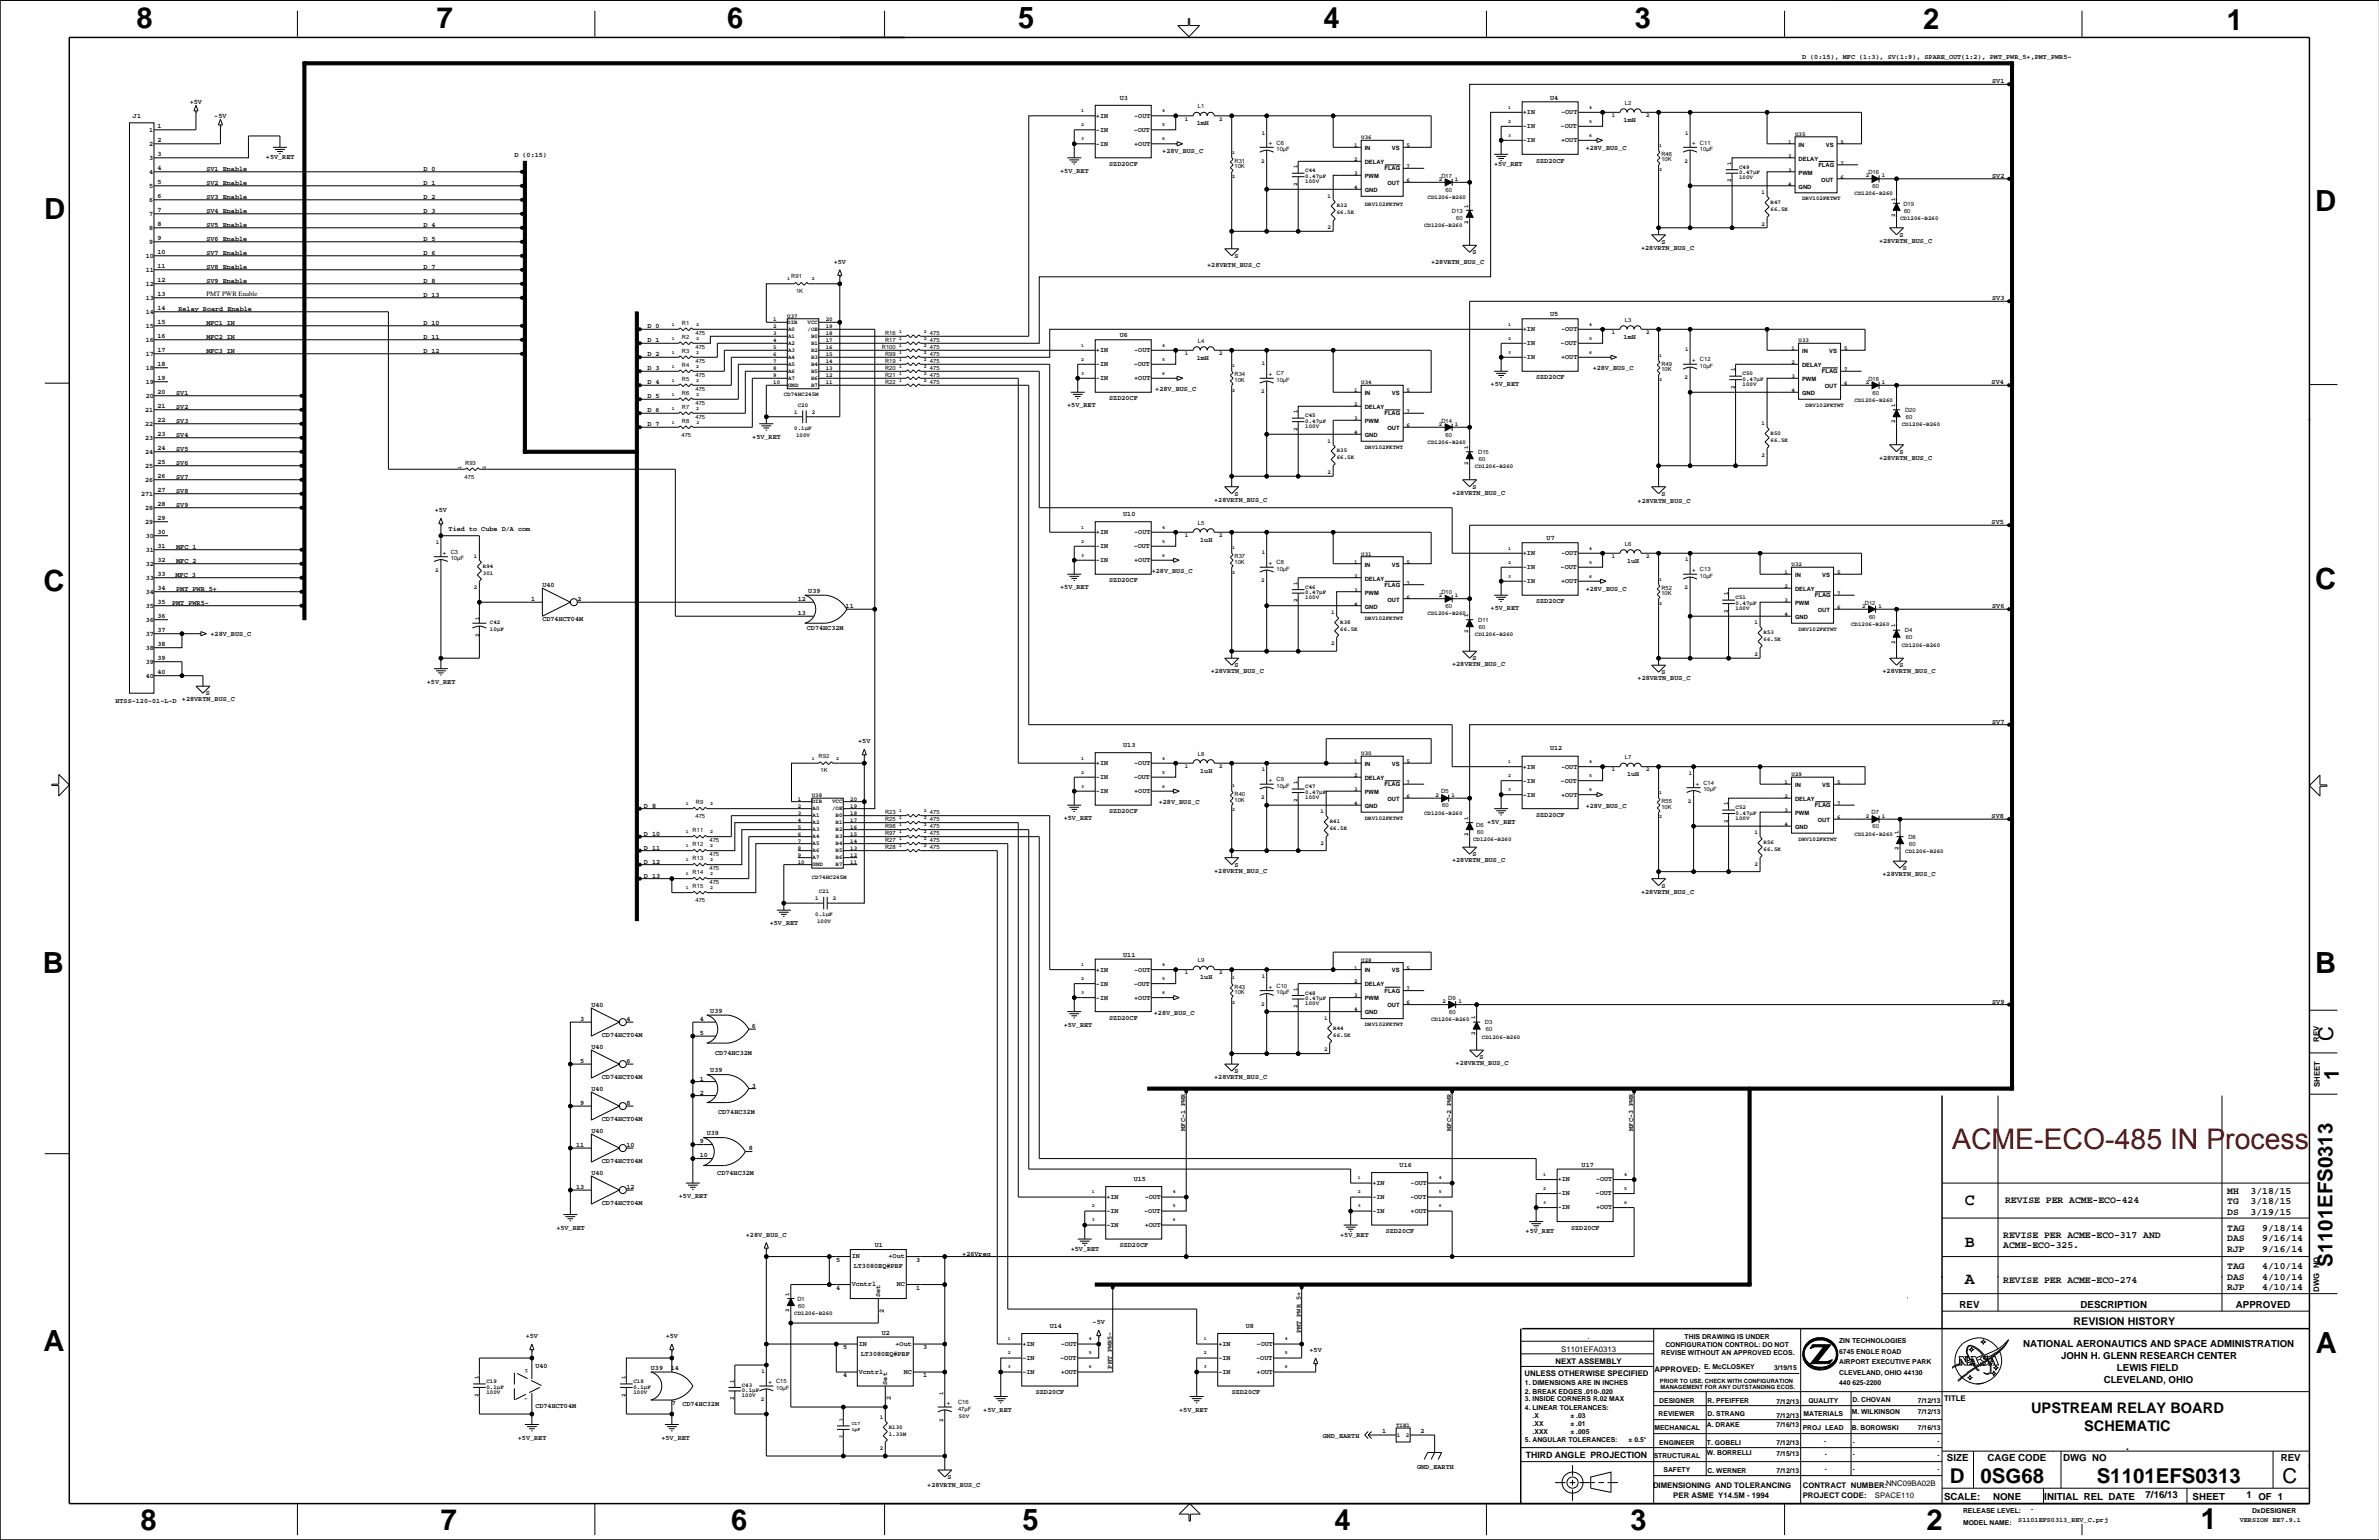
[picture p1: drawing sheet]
<svg xmlns="http://www.w3.org/2000/svg" width="863mm" height="559mm" viewBox="0 0 863 559" stroke-linecap="round" stroke-linejoin="round" font-family="sans-serif">
<defs><g id="words">
<g font-size="10.6">
<text x="49.5" y="10.1">8</text>
<text x="158.5" y="10.1">7</text>
<text x="263.8" y="10.1">6</text>
<text x="369.5" y="10.1">5</text>
<text x="480.2" y="10.1">4</text>
<text x="593.2" y="10.1">3</text>
<text x="697.8" y="10.6">2</text>
<text x="808" y="10.9">1</text>
<text x="840" y="76.4">D</text>
<text x="16" y="79.5">D</text>
<text x="15.7" y="214.5">C</text>
<text x="840" y="213.8">C</text>
<text x="15.5" y="352.9">B</text>
<text x="840" y="352.9">B</text>
<text x="15.7" y="490.1">A</text>
<text x="840.3" y="490.8">A</text>
<text x="51" y="555.1">8</text>
<text x="160" y="555.1">7</text>
<text x="265.4" y="555.1">6</text>
<text x="371" y="555.1">5</text>
<text x="484.3" y="555.1">4</text>
<text x="591.7" y="555.3">3</text>
<text x="699.1" y="555.3">2</text>
<text x="798.6" y="554.8">1</text>
</g>
<text font-size="10.3" fill="#800000" x="708.4" y="416.9">ACME-ECO-485 IN Process</text>
<g font-size="7.4">
<text x="846.6" y="377.6" transform="rotate(-90 846.6 377.6)">C</text>
<text x="848.7" y="392" transform="rotate(-90 848.7 392)">1</text>
<text x="846.4" y="459.8" transform="rotate(-90 846.4 459.8)">S1101EFS0313</text>
<text x="707.5" y="538.2">D</text>
<text x="718.7" y="538">0SG68</text>
<text x="760.8" y="538.2">S1101EFS0313</text>
<text x="828.2" y="538.2">C</text>
</g>
<g font-size="6">
<text x="712.9" y="437.3">C</text>
<text x="712.9" y="452.6">B</text>
<text x="712.9" y="465.9">A</text>
</g>
<g font-size="5.3">
<text x="737" y="512.8">UPSTREAM RELAY BOARD</text>
<text x="756.3" y="519.1">SCHEMATIC</text>
<text x="771.2" y="526">.</text>
</g>
<text font-size="3.9" x="752.4" y="480.8">REVISION HISTORY</text>
<g font-size="3.5">
<text x="727.5" y="436.4">REVISE PER ACME-ECO-424</text>
<text x="808.2" y="433.2">MH</text>
<text x="808.2" y="437">TG</text>
<text x="816.6" y="433.2">3/18/15</text>
<text x="816.6" y="437">3/18/15</text>
<text x="808.2" y="440.8">DS</text>
<text x="816.6" y="440.8">3/19/15</text>
<text x="726.9" y="449.1">REVISE PER ACME-ECO-317 AND</text>
<text x="808.2" y="446.6">TAG</text>
<text x="820.9" y="446.6">9/18/14</text>
<text x="726.9" y="452.9">ACME-ECO-325.</text>
<text x="808.2" y="450.4">DAS</text>
<text x="808.2" y="454.2">RJP</text>
<text x="820.9" y="450.4">9/16/14</text>
<text x="820.9" y="454.2">9/16/14</text>
<text x="808.2" y="460.5">TAG</text>
<text x="820.9" y="460.5">4/10/14</text>
<text x="726.9" y="465.6">REVISE PER ACME-ECO-274</text>
<text x="808.2" y="464.3">DAS</text>
<text x="820.9" y="464.3">4/10/14</text>
<text x="808.2" y="468.1">RJP</text>
<text x="820.9" y="468.1">4/10/14</text>
<text x="711" y="474.5">REV</text>
<text x="755" y="474.5">DESCRIPTION</text>
<text x="811.3" y="474.5">APPROVED</text>
<text x="734.1" y="488.7">NATIONAL AERONAUTICS AND SPACE ADMINISTRATION</text>
<text x="747.9" y="493.1">JOHN H. GLENN RESEARCH CENTER</text>
<text x="768.2" y="497.4">LEWIS FIELD</text>
<text x="763.3" y="501.7">CLEVELAND, OHIO</text>
<text x="706.5" y="530.1">SIZE</text>
<text x="721.2" y="530.1">CAGE CODE</text>
<text x="748.6" y="530.1">DWG NO</text>
<text x="827.6" y="530.1">REV</text>
<text x="705.5" y="544.4">SCALE:</text>
<text x="723.2" y="544.4">NONE</text>
<text x="741.8" y="544.4">INITIAL REL DATE</text>
<text x="778.5" y="543.6">7/16/13</text>
<text x="795.6" y="544.4">SHEET</text>
<text x="815.2" y="543.6">1 OF 1</text>
</g>
<text font-size="3.2" x="553.6" y="529.2">THIRD ANGLE PROJECTION</text>
<g font-size="2.8">
<text x="841.5" y="378" transform="rotate(-90 841.5 378)">REV</text>
<text x="841.7" y="394.5" transform="rotate(-90 841.7 394.5)">SHEET</text>
<text x="841.5" y="468.7" transform="rotate(-90 841.5 468.7)">DWG NO</text>
<text x="576.1" y="485.8">.</text>
<text x="566.5" y="490.4">S1101EFA0313</text>
<text x="564.5" y="495">NEXT ASSEMBLY</text>
<text x="600.3" y="497.8">APPROVED:</text>
<text x="553.2" y="499.3">UNLESS OTHERWISE SPECIFIED</text>
<text x="705.5" y="508.2">TITLE</text>
<text x="599.8" y="539.9">DIMENSIONING AND TOLERANCING</text>
<text x="654.2" y="539.9">CONTRACT NUMBER:</text>
<text x="684.4" y="539.2">NNC09BA02B</text>
<text x="607.2" y="543.7">PER ASME Y14.5M - 1994</text>
<text x="654.2" y="543.7">PROJECT CODE:</text>
<text x="680.3" y="543.7">SPACE110</text>
</g>
<g font-size="2.5">
<text x="653.9" y="21.4">D (0:15), MFC (1:3), SV(1:9), SPARE_OUT(1:2), PMT_PWR_5+,PMT_PWR5-</text>
<text x="722.9" y="30.2">SV1</text>
<text x="68.9" y="37.9">+5V</text>
<text x="406.3" y="36.1">U3</text>
<text x="552.6" y="41.5">+IN</text>
<text x="562.5" y="36.1">U4</text>
<text x="566.5" y="41.5">-OUT</text>
<text x="48.2" y="42.7">J1</text>
<text x="54.1" y="47.8">1</text>
<text x="57.1" y="46.5">1</text>
<text x="77.8" y="42.9">-5V</text>
<text x="397.7" y="42.7">+IN</text>
<text x="397.7" y="47.8">-IN</text>
<text x="411.4" y="47.8">-OUT</text>
<text x="411.6" y="42.7">-OUT</text>
<text x="434.2" y="45.5">1mH</text>
<text x="552.6" y="46.5">-IN</text>
<text x="566.3" y="46.5">-OUT</text>
<text x="589.1" y="44.2">1mH</text>
<text x="54.1" y="52.9">2</text>
<text x="57.1" y="51.6">2</text>
<text x="397.7" y="52.9">-IN</text>
<text x="411.6" y="52.9">+OUT</text>
<text x="552.6" y="51.6">-IN</text>
<text x="566.5" y="51.6">+OUT</text>
<text x="54.1" y="58">3</text>
<text x="57.1" y="56.7">3</text>
<text x="96.5" y="57.7">+5V_RET</text>
<text x="186.6" y="56.9">D (0:15)</text>
<text x="421.8" y="55.6">+28V_BUS_C</text>
<text x="557.4" y="59">SZD20CF</text>
<text x="575.4" y="54.4">+28V_BUS_C</text>
<text x="54.1" y="63">4</text>
<text x="57.1" y="61.8">4</text>
<text x="74.9" y="62">SV1 Enable</text>
<text x="153.6" y="62">D 0</text>
<text x="384.7" y="62.8">+5V_RET</text>
<text x="402.5" y="60.2">SZD20CF</text>
<text x="542.2" y="60.2">+5V_RET</text>
<text x="722.9" y="64.5">SV2</text>
<text x="54.1" y="68.1">5</text>
<text x="57.1" y="71.9">6</text>
<text x="57.1" y="66.8">5</text>
<text x="74.9" y="67.1">SV2 Enable</text>
<text x="153.6" y="67.1">D 1</text>
<text x="54.1" y="73.2">6</text>
<text x="57.1" y="77">7</text>
<text x="74.9" y="77.2">SV4 Enable</text>
<text x="74.9" y="72.1">SV3 Enable</text>
<text x="153.6" y="77.2">D 3</text>
<text x="153.6" y="72.2">D 2</text>
<text x="54.1" y="78.3">7</text>
<text x="54.1" y="83.4">8</text>
<text x="57.1" y="82.1">8</text>
<text x="74.9" y="82.3">SV5 Enable</text>
<text x="153.6" y="82.3">D 4</text>
<text x="54.1" y="88.4">9</text>
<text x="57.1" y="87.2">9</text>
<text x="74.9" y="87.4">SV6 Enable</text>
<text x="153.6" y="87.4">D 5</text>
<text x="602.9" y="88.4">S</text>
<text x="681.8" y="88.2">+28VRTN_BUS_C</text>
<text x="689.2" y="85.9">S</text>
<text x="52.9" y="93.5">10</text>
<text x="57.1" y="92.2">10</text>
<text x="74.9" y="92.5">SV7 Enable</text>
<text x="153.6" y="92.5">D 6</text>
<text x="302.5" y="95.8">+5V</text>
<text x="448" y="93.5">S</text>
<text x="519.3" y="95.8">+28VRTN_BUS_C</text>
<text x="534.3" y="92.2">S</text>
<text x="595.5" y="90.7">+28VRTN_BUS_C</text>
<text x="52.9" y="98.6">11</text>
<text x="57.1" y="97.3">11</text>
<text x="74.9" y="97.5">SV8 Enable</text>
<text x="153.6" y="97.5">D 7</text>
<text x="438.1" y="97.1">+28VRTN_BUS_C</text>
<text x="52.9" y="103.7">12</text>
<text x="57.1" y="107.5">13</text>
<text x="57.1" y="102.4">12</text>
<text x="74.9" y="107.5">PMT PWR Enable</text>
<text x="74.9" y="102.6">SV9 Enable</text>
<text x="153.6" y="107.7">D 13</text>
<text x="153.6" y="102.6">D 8</text>
<text x="52.9" y="108.7">13</text>
<text x="52.9" y="113.8">14</text>
<text x="57.1" y="112.6">14</text>
<text x="64.8" y="112.8">Relay Board Enable</text>
<text x="722.9" y="108.9">SV3</text>
<text x="52.9" y="118.9">15</text>
<text x="57.1" y="117.6">15</text>
<text x="74.9" y="117.9">MFC1 IN</text>
<text x="153.6" y="117.9">D 10</text>
<text x="234.9" y="119.1">D 0</text>
<text x="562.5" y="114.8">U5</text>
<text x="52.9" y="124">16</text>
<text x="57.1" y="122.7">16</text>
<text x="74.9" y="122.9">MFC2 IN</text>
<text x="153.6" y="122.9">D 11</text>
<text x="234.9" y="124.2">D 1</text>
<text x="406.3" y="122.5">U6</text>
<text x="552.6" y="125.3">-IN</text>
<text x="552.6" y="120.2">+IN</text>
<text x="566.3" y="125.3">-OUT</text>
<text x="566.5" y="120.2">-OUT</text>
<text x="589.1" y="122.9">1mH</text>
<text x="52.9" y="129.1">17</text>
<text x="57.1" y="127.8">17</text>
<text x="74.9" y="128">MFC3 IN</text>
<text x="153.6" y="128">D 12</text>
<text x="234.9" y="129.3">D 2</text>
<text x="397.7" y="127.8">+IN</text>
<text x="411.6" y="127.8">-OUT</text>
<text x="434.2" y="130.6">1mH</text>
<text x="552.6" y="130.3">-IN</text>
<text x="566.5" y="130.3">+OUT</text>
<text x="52.9" y="134.1">18</text>
<text x="57.1" y="137.9">19</text>
<text x="57.1" y="132.9">18</text>
<text x="234.9" y="134.4">D 3</text>
<text x="397.7" y="132.9">-IN</text>
<text x="397.7" y="137.9">-IN</text>
<text x="411.4" y="132.9">-OUT</text>
<text x="411.6" y="137.9">+OUT</text>
<text x="557.4" y="137.7">SZD20CF</text>
<text x="577.9" y="134.4">+28V_BUS_C</text>
<text x="52.9" y="139.2">19</text>
<text x="57.1" y="143">20</text>
<text x="63.9" y="143.2">SV1</text>
<text x="234.9" y="139.4">D 4</text>
<text x="419.2" y="142">+28V_BUS_C</text>
<text x="540.9" y="140.2">+5V_RET</text>
<text x="722.7" y="139.4">SV4</text>
<text x="52.6" y="149.4">21</text>
<text x="52.9" y="144.3">20</text>
<text x="57.1" y="148.1">21</text>
<text x="63.9" y="148.3">SV2</text>
<text x="234.9" y="144.5">D 5</text>
<text x="234.9" y="149.6">D 6</text>
<text x="387.3" y="147.8">+5V_RET</text>
<text x="402.5" y="145.3">SZD20CF</text>
<text x="52.6" y="154.5">22</text>
<text x="57.1" y="153.2">22</text>
<text x="63.9" y="153.4">SV3</text>
<text x="234.9" y="154.7">D 7</text>
<text x="52.6" y="159.5">23</text>
<text x="57.1" y="158.3">23</text>
<text x="63.9" y="158.4">SV4</text>
<text x="273" y="159.3">+5V_RET</text>
<text x="52.6" y="164.6">24</text>
<text x="57.1" y="163.3">24</text>
<text x="63.9" y="163.5">SV5</text>
<text x="681.8" y="166.9">+28VRTN_BUS_C</text>
<text x="689.2" y="164.6">S</text>
<text x="52.6" y="169.7">25</text>
<text x="57.1" y="173.5">26</text>
<text x="57.1" y="168.4">25</text>
<text x="63.9" y="168.6">SV6</text>
<text x="63.9" y="173.7">SV7</text>
<text x="51.2" y="179.9">271</text>
<text x="52.6" y="174.8">26</text>
<text x="57.1" y="178.6">27</text>
<text x="63.9" y="178.8">SV8</text>
<text x="448" y="179.9">S</text>
<text x="526.9" y="179.6">+28VRTN_BUS_C</text>
<text x="534.3" y="177.3">S</text>
<text x="602.9" y="179.9">S</text>
<text x="52.6" y="184.9">28</text>
<text x="57.1" y="183.7">28</text>
<text x="63.9" y="183.8">SV9</text>
<text x="157.8" y="185.9">+5V</text>
<text x="440.6" y="182.1">+28VRTN_BUS_C</text>
<text x="594.2" y="182.6">+28VRTN_BUS_C</text>
<text x="52.6" y="190">29</text>
<text x="57.1" y="188.7">29</text>
<text x="407.6" y="187.2">U10</text>
<text x="722.7" y="190.2">SV5</text>
<text x="52.9" y="195.1">30</text>
<text x="57.1" y="193.8">30</text>
<text x="162.8" y="192.5">Tied to Cube D/A com</text>
<text x="397.7" y="193.8">+IN</text>
<text x="411.6" y="193.8">-OUT</text>
<text x="435.5" y="196.6">1uH</text>
<text x="561.2" y="196.1">U7</text>
<text x="52.9" y="200.2">31</text>
<text x="57.1" y="204">32</text>
<text x="57.1" y="198.9">31</text>
<text x="63.9" y="199.1">MFC 1</text>
<text x="397.7" y="198.9">-IN</text>
<text x="397.7" y="204">-IN</text>
<text x="411.4" y="198.9">-OUT</text>
<text x="411.6" y="204">+OUT</text>
<text x="552.6" y="201.4">+IN</text>
<text x="566.5" y="201.4">-OUT</text>
<text x="52.9" y="205.2">32</text>
<text x="57.1" y="209.1">33</text>
<text x="63.7" y="209.3">MFC 3</text>
<text x="63.9" y="204.2">MFC 2</text>
<text x="417.9" y="208">+28V_BUS_C</text>
<text x="552.6" y="206.5">-IN</text>
<text x="566.3" y="206.5">-OUT</text>
<text x="590.4" y="204.2">1uH</text>
<text x="52.9" y="210.3">33</text>
<text x="52.9" y="215.4">34</text>
<text x="57.1" y="214.1">34</text>
<text x="63.9" y="214.3">PMT_PWR_5+</text>
<text x="196.8" y="213.1">U40</text>
<text x="293.3" y="215.1">U39</text>
<text x="384.7" y="213.9">+5V_RET</text>
<text x="402.5" y="211.3">SZD20CF</text>
<text x="552.6" y="211.6">-IN</text>
<text x="566.5" y="211.6">+OUT</text>
<text x="575.4" y="214.4">+28V_BUS_C</text>
<text x="52.9" y="220.5">35</text>
<text x="57.1" y="219.2">35</text>
<text x="62.4" y="219.4">PMT_PWR5-</text>
<text x="192.8" y="218.2">1</text>
<text x="209.5" y="218.2">2</text>
<text x="289.5" y="218.2">12</text>
<text x="306.8" y="220.7">11</text>
<text x="540.9" y="221.5">+5V_RET</text>
<text x="557.4" y="219">SZD20CF</text>
<text x="722.9" y="220.7">SV6</text>
<text x="52.9" y="225.6">36</text>
<text x="57.1" y="224.3">36</text>
<text x="196.8" y="225.3">CD74HCT04M</text>
<text x="289.5" y="223.2">13</text>
<text x="52.9" y="230.6">37</text>
<text x="57.1" y="229.4">37</text>
<text x="76.4" y="230.9">+28V_BUS_C</text>
<text x="292.8" y="228.6">CD74HC32M</text>
<text x="52.9" y="235.7">38</text>
<text x="57.1" y="239.5">39</text>
<text x="57.1" y="234.4">38</text>
<text x="534.3" y="239.5">S</text>
<text x="52.9" y="240.8">39</text>
<text x="52.9" y="245.9">40</text>
<text x="57.1" y="244.6">40</text>
<text x="439.3" y="244.3">+28VRTN_BUS_C</text>
<text x="448" y="242.1">S</text>
<text x="526.9" y="241.8">+28VRTN_BUS_C</text>
<text x="602.9" y="244.6">S</text>
<text x="683.1" y="244.3">+28VRTN_BUS_C</text>
<text x="689.2" y="242.1">S</text>
<text x="154.9" y="248.2">+5V_RET</text>
<text x="594.2" y="246.9">+28VRTN_BUS_C</text>
<text x="41.9" y="255">HTSS-120-01-L-D</text>
<text x="66" y="254.5">+28VRTN_BUS_C</text>
<text x="74.7" y="252.2">S</text>
<text x="722.9" y="262.6">SV7</text>
<text x="311.4" y="269.7">+5V</text>
<text x="407.6" y="271">U13</text>
<text x="562.5" y="272.3">U12</text>
<text x="397.7" y="277.6">+IN</text>
<text x="411.6" y="277.6">-OUT</text>
<text x="435.5" y="280.4">1uH</text>
<text x="552.6" y="278.9">+IN</text>
<text x="566.5" y="278.9">-OUT</text>
<text x="590.4" y="281.7">1uH</text>
<text x="397.7" y="282.7">-IN</text>
<text x="397.7" y="287.8">-IN</text>
<text x="411.4" y="282.7">-OUT</text>
<text x="411.6" y="287.8">+OUT</text>
<text x="552.6" y="284">-IN</text>
<text x="566.3" y="284">-OUT</text>
<text x="233.6" y="293.1">D 8</text>
<text x="420.5" y="291.8">+28V_BUS_C</text>
<text x="552.6" y="289">-IN</text>
<text x="566.5" y="289">+OUT</text>
<text x="575.4" y="293.1">+28V_BUS_C</text>
<text x="386" y="297.7">+5V_RET</text>
<text x="402.5" y="295.1">SZD20CF</text>
<text x="539.6" y="298.9">+5V_RET</text>
<text x="557.4" y="296.4">SZD20CF</text>
<text x="722.7" y="296.9">SV8</text>
<text x="233.6" y="303.2">D 10</text>
<text x="233.6" y="308.3">D 11</text>
<text x="534.3" y="310.6">S</text>
<text x="233.6" y="313.4">D 12</text>
<text x="440.6" y="316.7">+28VRTN_BUS_C</text>
<text x="448" y="314.4">S</text>
<text x="526.9" y="312.9">+28VRTN_BUS_C</text>
<text x="683.1" y="318">+28VRTN_BUS_C</text>
<text x="690.5" y="315.7">S</text>
<text x="233.6" y="318.5">D 13</text>
<text x="602.9" y="322.1">S</text>
<text x="595.5" y="324.3">+28VRTN_BUS_C</text>
<text x="279.3" y="335.8">+5V_RET</text>
<text x="407.6" y="347.2">U11</text>
<text x="397.7" y="352.5">+IN</text>
<text x="411.6" y="352.5">-OUT</text>
<text x="397.7" y="357.6">-IN</text>
<text x="411.4" y="357.6">-OUT</text>
<text x="435.5" y="355.3">1uH</text>
<text x="214.6" y="365.5">U40</text>
<text x="397.7" y="362.7">-IN</text>
<text x="411.6" y="362.7">+OUT</text>
<text x="722.9" y="364.1">SV9</text>
<text x="210.6" y="370.5">3</text>
<text x="227.3" y="370.5">4</text>
<text x="253.9" y="370.5">4</text>
<text x="257.8" y="367.5">U39</text>
<text x="402.5" y="370">SZD20CF</text>
<text x="418.7" y="368.2">+28V_BUS_C</text>
<text x="218.4" y="376.4">CD74HCT04M</text>
<text x="253.9" y="375.6">5</text>
<text x="272.8" y="373.1">6</text>
<text x="386" y="372.6">+5V_RET</text>
<text x="214.6" y="380.7">U40</text>
<text x="259.5" y="382.7">CD74HC32M</text>
<text x="210.6" y="385.8">5</text>
<text x="227.3" y="385.8">6</text>
<text x="257.8" y="389.1">U39</text>
<text x="448" y="389.4">S</text>
<text x="528.2" y="386.6">+28VRTN_BUS_C</text>
<text x="536.8" y="384.3">S</text>
<text x="214.6" y="395.9">U40</text>
<text x="218.4" y="391.6">CD74HCT04M</text>
<text x="253.9" y="392.1">1</text>
<text x="272.8" y="394.7">3</text>
<text x="440.6" y="391.6">+28VRTN_BUS_C</text>
<text x="210.6" y="401">9</text>
<text x="227.3" y="401">8</text>
<text x="253.9" y="397.2">2</text>
<text x="218.4" y="406.9">CD74HCT04M</text>
<text x="260.5" y="404.3">CD74HC32M</text>
<text x="214.6" y="411.2">U40</text>
<text x="256.5" y="411.9">U39</text>
<text x="430.1" y="410.2" transform="rotate(-90 430.1 410.2)">MFC-1 PWR</text>
<text x="526.6" y="410.2" transform="rotate(-90 526.6 410.2)">MFC-2 PWR</text>
<text x="592.6" y="410.2" transform="rotate(-90 592.6 410.2)">MFC-3 PWR</text>
<text x="209.1" y="416.2">11</text>
<text x="227.3" y="416.2">10</text>
<text x="253.9" y="419.8">10</text>
<text x="253.9" y="414.7">9</text>
<text x="271.7" y="417.3">8</text>
<text x="218.4" y="422.1">CD74HCT04M</text>
<text x="507.9" y="423.4">U16</text>
<text x="573.9" y="423.4">U17</text>
<text x="209.1" y="431.5">13</text>
<text x="214.6" y="426.4">U40</text>
<text x="227.3" y="431.5">12</text>
<text x="260.3" y="426.4">CD74HC32M</text>
<text x="411.4" y="428.5">U15</text>
<text x="498" y="430">+IN</text>
<text x="511.9" y="430">-OUT</text>
<text x="565.3" y="428.7">+IN</text>
<text x="579.2" y="428.7">-OUT</text>
<text x="218.4" y="437.3">CD74HCT04M</text>
<text x="246.3" y="434.8">+5V_RET</text>
<text x="401.5" y="435.1">+IN</text>
<text x="415.4" y="435.1">-OUT</text>
<text x="498" y="435.1">-IN</text>
<text x="511.7" y="435.1">-OUT</text>
<text x="565.3" y="433.8">-IN</text>
<text x="579" y="433.8">-OUT</text>
<text x="401.5" y="440.1">-IN</text>
<text x="415.2" y="440.1">-OUT</text>
<text x="498" y="440.1">-IN</text>
<text x="511.9" y="440.1">+OUT</text>
<text x="565.3" y="438.9">-IN</text>
<text x="579.2" y="438.9">+OUT</text>
<text x="201.9" y="446.2">+5V_RET</text>
<text x="270.7" y="448.8">+28V_BUS_C</text>
<text x="401.5" y="445.2">-IN</text>
<text x="415.4" y="445.2">+OUT</text>
<text x="486.3" y="448.8">+5V_RET</text>
<text x="502.8" y="447.5">SZD20CF</text>
<text x="553.6" y="447.5">+5V_RET</text>
<text x="570.1" y="446.2">SZD20CF</text>
<text x="317.4" y="452.6">U1</text>
<text x="349.2" y="455.6">+26Vreg</text>
<text x="388.5" y="453.8">+5V_RET</text>
<text x="406.3" y="452.6">SZD20CF</text>
<text x="303.5" y="457.9">5</text>
<text x="309" y="456.6">IN</text>
<text x="309.8" y="460.2">LT3080EQ#PBF</text>
<text x="322.4" y="456.6">+Out</text>
<text x="332.5" y="457.9">3</text>
<text x="309" y="466.8">Vcntrl</text>
<text x="325.4" y="466.8">NC</text>
<text x="303.5" y="468.1">4</text>
<text x="319.4" y="470.7" transform="rotate(-90 319.4 470.7)">Set</text>
<text x="332.5" y="468.1">1</text>
<text x="320.7" y="476.3" transform="rotate(-90 320.7 476.3)">2</text>
<text x="190.8" y="485.6">+5V</text>
<text x="241.6" y="485.6">+5V</text>
<text x="320" y="484.3">U2</text>
<text x="380.9" y="481.8">U14</text>
<text x="396.5" y="480.5">-5V</text>
<text x="452" y="481.8">U8</text>
<text x="472" y="483.7" transform="rotate(-90 472 483.7)">PMT_PWR_5+</text>
<text x="611.3" y="485.9">THIS DRAWING IS UNDER</text>
<text x="306" y="489.7">5</text>
<text x="311.6" y="488.4">IN</text>
<text x="312.3" y="491.9">LT3080EQ#PBF</text>
<text x="325" y="488.4">+Out</text>
<text x="335" y="489.7">3</text>
<text x="371" y="488.4">+IN</text>
<text x="384.9" y="488.4">-OUT</text>
<text x="442.1" y="488.4">+IN</text>
<text x="456" y="488.4">-OUT</text>
<text x="475.2" y="490.7">+5V</text>
<text x="602.8" y="491.8">REVISE WITHOUT AN APPROVED ECOS.</text>
<text x="604.3" y="488.7">CONFIGURATION CONTROL: DO NOT</text>
<text x="667.4" y="487.4">ZIN TECHNOLOGIES</text>
<text x="667.4" y="491.2">6745 ENGLE ROAD</text>
<text x="194.3" y="496.2">U40</text>
<text x="236.2" y="497">U39</text>
<text x="243.4" y="497">14</text>
<text x="371" y="493.5">-IN</text>
<text x="384.7" y="493.5">-OUT</text>
<text x="403.4" y="496.6" transform="rotate(-90 403.4 496.6)">PMT_PWR5-</text>
<text x="442.1" y="493.5">-IN</text>
<text x="455.8" y="493.5">-OUT</text>
<text x="618.3" y="496.8">E. McCLOSKEY</text>
<text x="643.8" y="497.1">3/19/15</text>
<text x="667.4" y="495.1">AIRPORT EXECUTIVE PARK</text>
<text x="306" y="499.8">4</text>
<text x="311.6" y="498.5">Vcntrl</text>
<text x="321.9" y="502.4" transform="rotate(-90 321.9 502.4)">Set</text>
<text x="327.9" y="498.5">NC</text>
<text x="335" y="499.8">1</text>
<text x="371" y="498.5">-IN</text>
<text x="384.9" y="498.5">+OUT</text>
<text x="442.1" y="498.5">-IN</text>
<text x="456" y="498.5">+OUT</text>
<text x="553.3" y="502.7">1. DIMENSIONS ARE IN INCHES</text>
<text x="667.4" y="498.9">CLEVELAND, OHIO 44130</text>
<text x="667.4" y="502.7">440 625-2200</text>
<text x="243.8" y="510">7</text>
<text x="323.2" y="508" transform="rotate(-90 323.2 508)">2</text>
<text x="375.8" y="505.9">SZD20CF</text>
<text x="446.9" y="505.9">SZD20CF</text>
<text x="553.3" y="508.5">3. INSIDE CORNERS R.02 MAX</text>
<text x="553.3" y="505.7">2. BREAK EDGES .010-.020</text>
<text x="602.1" y="509">DESIGNER</text>
<text x="619.6" y="509">R. PFEIFFER</text>
<text x="644.6" y="509.3">7/12/13</text>
<text x="656.2" y="509">QUALITY</text>
<text x="672.2" y="508.8">D. CHOVAN</text>
<text x="695.9" y="509">7/12/13</text>
<text x="194.3" y="511">CD74HCT04M</text>
<text x="247.6" y="510.2">CD74HC32M</text>
<text x="356.8" y="512.3">+5V_RET</text>
<text x="427.9" y="512.3">+5V_RET</text>
<text x="553.3" y="511.6">4. LINEAR TOLERANCES:</text>
<text x="556.1" y="514.4">.X</text>
<text x="569.8" y="514.4">± .03</text>
<text x="601.8" y="513.8">REVIEWER</text>
<text x="619.6" y="513.8">D. STRANG</text>
<text x="644.6" y="514.6">7/12/13</text>
<text x="654.4" y="513.8">MATERIALS</text>
<text x="671.9" y="513.1">M. WILKINSON</text>
<text x="695.9" y="513.1">7/12/13</text>
<text x="480" y="521.6">GND_EARTH</text>
<text x="501.5" y="520.1">1</text>
<text x="515.5" y="520.1">2</text>
<text x="556.1" y="520.2">.XXX</text>
<text x="556.1" y="517.4">.XX</text>
<text x="569.8" y="520.2">± .005</text>
<text x="569.8" y="517.4">± .01</text>
<text x="600.3" y="518.9">MECHANICAL</text>
<text x="619.4" y="517.9">A. DRAKE</text>
<text x="644.6" y="517.9">7/16/13</text>
<text x="654.2" y="518.9">PROJ LEAD</text>
<text x="671.9" y="518.9">B. BOROWSKI</text>
<text x="695.9" y="518.9">7/16/13</text>
<text x="187.9" y="522.4">+5V_RET</text>
<text x="240" y="522.4">+5V_RET</text>
<text x="553.3" y="523.2">5. ANGULAR TOLERANCES:</text>
<text x="590.9" y="523.2">± 0.5°</text>
<text x="602.1" y="524.3">ENGINEER</text>
<text x="619.4" y="524.3">T. GOBELI</text>
<text x="644.6" y="524.3">7/12/13</text>
<text x="661.5" y="523.2">.</text>
<text x="661.8" y="528">.</text>
<text x="671.9" y="523.4">.</text>
<text x="671.9" y="528">.</text>
<text x="702.7" y="523.2">.</text>
<text x="514.2" y="533.1">GND_EARTH</text>
<text x="600.1" y="529.1">STRUCTURAL</text>
<text x="619.4" y="528.1">W. BORRELLI</text>
<text x="644.6" y="528.3">7/15/13</text>
<text x="661.8" y="533.3">.</text>
<text x="671.9" y="533.3">.</text>
<text x="702.7" y="528.3">.</text>
<text x="702.7" y="533.3">.</text>
<text x="336.5" y="539.4">+28VRTN_BUS_C</text>
<text x="343.8" y="536.6">S</text>
<text x="603.6" y="534.2">SAFETY</text>
<text x="619.6" y="534.4">C. WERNER</text>
<text x="644.6" y="534.4">7/12/13</text>
<text x="712.3" y="549.1">RELEASE LEVEL:</text>
<text x="736.7" y="548.1">.</text>
<text x="817.2" y="549.1">DxDESIGNER</text>
<text x="712.3" y="553.2">MODEL NAME:</text>
<text x="732.4" y="552.1">S1101EFS0313_REV_C.prj</text>
<text x="812.7" y="552.1">VERSION EE7.9.1</text>
</g>
<g font-size="2.1">
<text x="434.7" y="39.3">L1</text>
<text x="589.6" y="38">L2</text>
<text x="429.9" y="43.7">1</text>
<text x="442.4" y="43.7">2</text>
<text x="584.8" y="42.5">1</text>
<text x="597.3" y="42.5">2</text>
<text x="457.9" y="48.8">1</text>
<text x="460.4" y="52.8">+</text>
<text x="463.2" y="52.4">C6</text>
<text x="491.4" y="53.4">1</text>
<text x="493.9" y="50.6">U36</text>
<text x="510.4" y="53.4">5</text>
<text x="611.5" y="48.8">1</text>
<text x="614" y="52.8">+</text>
<text x="616.8" y="52.4">C11</text>
<text x="648.8" y="52.1">1</text>
<text x="651.4" y="49.3">U35</text>
<text x="652.6" y="53.2">IN</text>
<text x="662.5" y="53.2">VS</text>
<text x="667.9" y="52.1">5</text>
<text x="448" y="59">R31</text>
<text x="457.6" y="59">2</text>
<text x="463.2" y="54.7">10µF</text>
<text x="491.4" y="58.5">2</text>
<text x="495.2" y="54.5">IN</text>
<text x="495.2" y="59.5">DELAY</text>
<text x="505.1" y="54.5">VS</text>
<text x="602.9" y="56.5">R46</text>
<text x="602.9" y="58.5">10K</text>
<text x="611.2" y="59">2</text>
<text x="616.8" y="54.7">10µF</text>
<text x="628.2" y="59.8" transform="rotate(-90 628.2 59.8)">1</text>
<text x="648.8" y="57.2">2</text>
<text x="652.6" y="58.3">DELAY</text>
<text x="667.9" y="59.8">7</text>
<text x="448" y="61.1">10K</text>
<text x="470.8" y="61.1" transform="rotate(-90 470.8 61.1)">1</text>
<text x="473.6" y="62.6">C44</text>
<text x="473.6" y="64.6">0.47µF</text>
<text x="491.4" y="63.6">3</text>
<text x="495.2" y="64.6">PWM</text>
<text x="502.4" y="61.8">FLAG</text>
<text x="510.4" y="61">7</text>
<text x="522.1" y="65.6">2</text>
<text x="523" y="64.4">D17</text>
<text x="527.9" y="65.6">1</text>
<text x="631" y="61.3">C49</text>
<text x="631" y="63.3">0.47µF</text>
<text x="631" y="65.1">100V</text>
<text x="648.8" y="62.3">3</text>
<text x="652.6" y="63.4">PWM</text>
<text x="659.8" y="60.6">FLAG</text>
<text x="660.9" y="65.9">OUT</text>
<text x="667.9" y="64.8">6</text>
<text x="677" y="64.3">2</text>
<text x="678" y="63.2">D16</text>
<text x="682.9" y="64.3">1</text>
<text x="470.8" y="67.4" transform="rotate(-90 470.8 67.4)">2</text>
<text x="473.6" y="66.3">100V</text>
<text x="481.7" y="71.7">1</text>
<text x="491.4" y="68.6">4</text>
<text x="495.2" y="69.7">GND</text>
<text x="503.4" y="67.2">OUT</text>
<text x="510.4" y="66.1">6</text>
<text x="524.6" y="69.5">60</text>
<text x="628.2" y="66.2" transform="rotate(-90 628.2 66.2)">2</text>
<text x="639.2" y="70.4">1</text>
<text x="648.8" y="67.4">4</text>
<text x="652.6" y="68.4">GND</text>
<text x="672.9" y="70.9">CD1206-B260</text>
<text x="679.5" y="68.3">60</text>
<text x="485" y="75.2">R32</text>
<text x="485" y="77.8">66.5K</text>
<text x="495.2" y="74.7">DRV102FKTWT</text>
<text x="518" y="72.2">CD1206-B260</text>
<text x="526.9" y="77.1">D13</text>
<text x="532.7" y="75.3" transform="rotate(-90 532.7 75.3)">1</text>
<text x="642.5" y="74">R47</text>
<text x="642.5" y="76.5">66.5K</text>
<text x="653.9" y="72.7">DRV102FKTWT</text>
<text x="687.6" y="72.8" transform="rotate(-90 687.6 72.8)">1</text>
<text x="690.6" y="74.6">D19</text>
<text x="690.9" y="77.1">60</text>
<text x="481.7" y="83.1">2</text>
<text x="516.8" y="82.4">CD1206-B260</text>
<text x="528.4" y="79.7">60</text>
<text x="532.7" y="81.1" transform="rotate(-90 532.7 81.1)">2</text>
<text x="639.2" y="81.8">2</text>
<text x="687.6" y="78.6" transform="rotate(-90 687.6 78.6)">2</text>
<text x="689.4" y="79.8">CD1206-B260</text>
<text x="287.1" y="101">R91</text>
<text x="288.9" y="106.3">1K</text>
<text x="247.4" y="117.8">R1</text>
<text x="280.6" y="119.2">2</text>
<text x="280.6" y="116.6">1</text>
<text x="285.7" y="117.5">DIR</text>
<text x="285.7" y="115.4">U37</text>
<text x="293" y="117.5">VCC</text>
<text x="299.7" y="116.6">20</text>
<text x="299.7" y="119.2">19</text>
<text x="589.6" y="116.8">L3</text>
<text x="247.4" y="122.9">R2</text>
<text x="252.4" y="121.6">475</text>
<text x="280.6" y="121.7">3</text>
<text x="280.6" y="124.3">4</text>
<text x="285.9" y="120.1">A0</text>
<text x="285.9" y="122.6">A1</text>
<text x="285.9" y="125.2">A2</text>
<text x="293" y="120.1">/OE</text>
<text x="294.3" y="125.2">B1</text>
<text x="294.3" y="122.6">B0</text>
<text x="299.7" y="121.7">18</text>
<text x="299.7" y="124.3">17</text>
<text x="321.2" y="121.6">R16</text>
<text x="321.2" y="124.1">R17</text>
<text x="337.4" y="121.6">475</text>
<text x="337.4" y="124.1">475</text>
<text x="434.7" y="124.4">L4</text>
<text x="584.8" y="121.2">1</text>
<text x="597.3" y="121.2">2</text>
<text x="652.6" y="124.3">U33</text>
<text x="247.4" y="127.9">R3</text>
<text x="252.4" y="131.7">475</text>
<text x="252.4" y="126.7">475</text>
<text x="280.6" y="126.8">5</text>
<text x="280.6" y="129.3">6</text>
<text x="280.6" y="131.9">7</text>
<text x="285.9" y="127.7">A3</text>
<text x="285.9" y="130.2">A4</text>
<text x="294.3" y="130.2">B3</text>
<text x="294.3" y="127.7">B2</text>
<text x="299.7" y="126.8">16</text>
<text x="299.7" y="129.3">15</text>
<text x="299.7" y="131.9">14</text>
<text x="320" y="126.7">R100</text>
<text x="321.2" y="129.2">R99</text>
<text x="321.2" y="131.7">R19</text>
<text x="337.4" y="129.2">475</text>
<text x="337.4" y="126.7">475</text>
<text x="337.4" y="131.7">475</text>
<text x="429.9" y="128.8">1</text>
<text x="442.4" y="128.8">2</text>
<text x="611.5" y="127.5">1</text>
<text x="614" y="131.5">+</text>
<text x="616.8" y="131.2">C12</text>
<text x="650.1" y="127.1">1</text>
<text x="653.9" y="128.1">IN</text>
<text x="663.8" y="128.1">VS</text>
<text x="669.1" y="127.1">5</text>
<text x="247.4" y="133">R4</text>
<text x="252.4" y="136.8">475</text>
<text x="280.6" y="134.4">8</text>
<text x="280.6" y="137">9</text>
<text x="285.9" y="132.8">A5</text>
<text x="285.9" y="135.3">A6</text>
<text x="285.9" y="137.9">A7</text>
<text x="294.3" y="137.9">B6</text>
<text x="294.3" y="135.3">B5</text>
<text x="294.3" y="132.8">B4</text>
<text x="299.7" y="134.4">13</text>
<text x="299.7" y="137">12</text>
<text x="321.2" y="134.3">R20</text>
<text x="321.2" y="136.8">R21</text>
<text x="337.4" y="134.3">475</text>
<text x="337.4" y="136.8">475</text>
<text x="448" y="136.5">R34</text>
<text x="457.9" y="132.6">1</text>
<text x="460.4" y="136.6">+</text>
<text x="463.2" y="136.2">C7</text>
<text x="602.9" y="132.7">R49</text>
<text x="602.9" y="134.7">10K</text>
<text x="611.2" y="137.7">2</text>
<text x="616.8" y="133.4">10µF</text>
<text x="629.5" y="134.7" transform="rotate(-90 629.5 134.7)">1</text>
<text x="632.3" y="136.2">C50</text>
<text x="650.1" y="137.2">3</text>
<text x="650.1" y="132.1">2</text>
<text x="653.9" y="133.2">DELAY</text>
<text x="661.1" y="135.5">FLAG</text>
<text x="669.1" y="134.7">7</text>
<text x="247.4" y="138.1">R5</text>
<text x="247.4" y="143.2">R6</text>
<text x="252.4" y="141.9">475</text>
<text x="280.6" y="139.5">10</text>
<text x="284.4" y="143.8">CD74HC245M</text>
<text x="285.9" y="140.4">GND</text>
<text x="294.3" y="140.4">B7</text>
<text x="299.7" y="139.5">11</text>
<text x="321.2" y="139.4">R22</text>
<text x="337.4" y="139.4">475</text>
<text x="448" y="138.5">10K</text>
<text x="457.6" y="142.8">2</text>
<text x="463.2" y="138.5">10µF</text>
<text x="491.4" y="142.3">1</text>
<text x="493.9" y="139.5">U34</text>
<text x="495.2" y="143.3">IN</text>
<text x="505.1" y="143.3">VS</text>
<text x="510.4" y="142.3">5</text>
<text x="629.5" y="141.1" transform="rotate(-90 629.5 141.1)">2</text>
<text x="632.3" y="138.2">0.47µF</text>
<text x="632.3" y="140">100V</text>
<text x="650.1" y="142.3">4</text>
<text x="653.9" y="138.3">PWM</text>
<text x="653.9" y="143.3">GND</text>
<text x="662.1" y="140.8">OUT</text>
<text x="669.1" y="139.7">6</text>
<text x="677" y="139.2">2</text>
<text x="678" y="138.1">D18</text>
<text x="679.5" y="143.2">60</text>
<text x="682.9" y="139.2">1</text>
<text x="247.4" y="148.2">R7</text>
<text x="252.4" y="147">475</text>
<text x="289.5" y="147.6">C20</text>
<text x="470.8" y="150" transform="rotate(-90 470.8 150)">1</text>
<text x="491.4" y="147.4">2</text>
<text x="495.2" y="148.4">DELAY</text>
<text x="510.4" y="149.9">7</text>
<text x="655.2" y="147.6">DRV102FKTWT</text>
<text x="672.9" y="145.8">CD1206-B260</text>
<text x="687.6" y="147.7" transform="rotate(-90 687.6 147.7)">1</text>
<text x="691.3" y="149.5">D20</text>
<text x="247.4" y="153.3">R8</text>
<text x="252.4" y="152.1">475</text>
<text x="288.2" y="155.9">0.1µF</text>
<text x="288.2" y="150.1">1</text>
<text x="294.6" y="150.1">2</text>
<text x="473.6" y="151.4">C45</text>
<text x="473.6" y="153.5">0.47µF</text>
<text x="473.6" y="155.2">100V</text>
<text x="491.4" y="152.4">3</text>
<text x="495.2" y="153.5">PWM</text>
<text x="502.4" y="150.7">FLAG</text>
<text x="510.4" y="155">6</text>
<text x="522.1" y="154.5">2</text>
<text x="523" y="153.3">D14</text>
<text x="527.9" y="154.5">1</text>
<text x="639.2" y="154.2">1</text>
<text x="687.6" y="153.5" transform="rotate(-90 687.6 153.5)">2</text>
<text x="690.1" y="154.7">CD1206-B260</text>
<text x="691.5" y="152.1">60</text>
<text x="247.3" y="158.4">475</text>
<text x="288.9" y="158.5">100V</text>
<text x="470.8" y="156.3" transform="rotate(-90 470.8 156.3)">2</text>
<text x="481.7" y="160.6">1</text>
<text x="491.4" y="157.5">4</text>
<text x="495.2" y="158.6">GND</text>
<text x="503.4" y="156">OUT</text>
<text x="518" y="161.1">CD1206-B260</text>
<text x="524.6" y="158.4">60</text>
<text x="642.5" y="157.8">R50</text>
<text x="642.5" y="160.3">66.5K</text>
<text x="485" y="164.1">R35</text>
<text x="485" y="166.7">66.5K</text>
<text x="495.2" y="162.8">DRV102FKTWT</text>
<text x="532.7" y="162.9" transform="rotate(-90 532.7 162.9)">1</text>
<text x="536.4" y="164.8">D15</text>
<text x="536.6" y="167.3">60</text>
<text x="639.2" y="165.7">2</text>
<text x="168.6" y="173.6">475</text>
<text x="168.8" y="168.6">R93</text>
<text x="481.7" y="172">2</text>
<text x="532.7" y="168.7" transform="rotate(-90 532.7 168.7)">2</text>
<text x="535.2" y="170">CD1206-B260</text>
<text x="434.7" y="190.4">L5</text>
<text x="158.2" y="197.4">1</text>
<text x="429.9" y="194.8">1</text>
<text x="442.4" y="194.8">2</text>
<text x="160.7" y="201.3">+</text>
<text x="163.5" y="201">C3</text>
<text x="163.5" y="203.3">10µF</text>
<text x="171.9" y="202.5">1</text>
<text x="448" y="202.5">R37</text>
<text x="457.9" y="201.2">1</text>
<text x="493.9" y="201.7">U31</text>
<text x="584.8" y="202.5">1</text>
<text x="589.6" y="198">L6</text>
<text x="597.3" y="202.5">2</text>
<text x="611.5" y="203.7">1</text>
<text x="158" y="207.5">2</text>
<text x="175.2" y="206">R94</text>
<text x="175.2" y="208.6">301</text>
<text x="448" y="204.5">10K</text>
<text x="460.4" y="205.1">+</text>
<text x="463.2" y="207.1">10µF</text>
<text x="463.2" y="204.8">C8</text>
<text x="491.4" y="209.6">2</text>
<text x="491.4" y="204.5">1</text>
<text x="495.2" y="205.6">IN</text>
<text x="505.1" y="205.6">VS</text>
<text x="510.4" y="204.5">5</text>
<text x="614" y="207.7">+</text>
<text x="616.8" y="209.6">10µF</text>
<text x="616.8" y="207.3">C13</text>
<text x="647.6" y="208.3">1</text>
<text x="650.1" y="205.5">U32</text>
<text x="651.4" y="209.4">IN</text>
<text x="661.2" y="209.4">VS</text>
<text x="666.6" y="208.3">5</text>
<text x="171.9" y="213.9">2</text>
<text x="457.6" y="211.3">2</text>
<text x="470.8" y="212.2" transform="rotate(-90 470.8 212.2)">1</text>
<text x="473.6" y="213.6">C46</text>
<text x="473.6" y="215.7">0.47µF</text>
<text x="491.4" y="214.7">3</text>
<text x="495.2" y="210.6">DELAY</text>
<text x="495.2" y="215.7">PWM</text>
<text x="502.4" y="212.9">FLAG</text>
<text x="510.4" y="212.1">7</text>
<text x="523" y="215.5">D10</text>
<text x="602.9" y="213.9">R52</text>
<text x="602.9" y="216">10K</text>
<text x="611.2" y="213.9">2</text>
<text x="626.9" y="216" transform="rotate(-90 626.9 216)">1</text>
<text x="647.6" y="213.4">2</text>
<text x="651.4" y="214.5">DELAY</text>
<text x="666.6" y="215.9">7</text>
<text x="470.8" y="218.5" transform="rotate(-90 470.8 218.5)">2</text>
<text x="473.6" y="217.4">100V</text>
<text x="491.4" y="219.7">4</text>
<text x="495.2" y="220.8">GND</text>
<text x="503.4" y="218.3">OUT</text>
<text x="510.4" y="217.2">6</text>
<text x="522.1" y="216.7">2</text>
<text x="524.6" y="220.6">60</text>
<text x="527.9" y="216.7">1</text>
<text x="629.8" y="217.5">C51</text>
<text x="629.8" y="219.5">0.47µF</text>
<text x="629.8" y="221.2">100V</text>
<text x="647.6" y="218.5">3</text>
<text x="651.4" y="219.5">PWM</text>
<text x="658.6" y="216.7">FLAG</text>
<text x="666.6" y="221">6</text>
<text x="675.7" y="220.5">2</text>
<text x="676.7" y="219.3">D12</text>
<text x="681.6" y="220.5">1</text>
<text x="173.9" y="224.9" transform="rotate(-90 173.9 224.9)">1</text>
<text x="177.8" y="226.3">C42</text>
<text x="483" y="222.8">1</text>
<text x="486.3" y="226.3">R38</text>
<text x="495.2" y="225.1">DRV102FKTWT</text>
<text x="518" y="223.3">CD1206-B260</text>
<text x="532.7" y="223.9" transform="rotate(-90 532.7 223.9)">1</text>
<text x="536.4" y="225.7">D11</text>
<text x="626.9" y="222.3" transform="rotate(-90 626.9 222.3)">2</text>
<text x="636.6" y="226.6">1</text>
<text x="647.6" y="223.5">4</text>
<text x="651.4" y="224.6">GND</text>
<text x="659.6" y="222.1">OUT</text>
<text x="671.7" y="227.1">CD1206-B260</text>
<text x="678.2" y="224.4">60</text>
<text x="687.6" y="227.7" transform="rotate(-90 687.6 227.7)">1</text>
<text x="173.9" y="231.2" transform="rotate(-90 173.9 231.2)">2</text>
<text x="177.8" y="228.9">10µF</text>
<text x="486.3" y="228.9">66.5K</text>
<text x="532.7" y="229.7" transform="rotate(-90 532.7 229.7)">2</text>
<text x="535.2" y="230.9">CD1206-B260</text>
<text x="536.6" y="228.2">60</text>
<text x="639.9" y="230.1">R53</text>
<text x="639.9" y="232.7">66.5K</text>
<text x="652.6" y="228.9">DRV102FKTWT</text>
<text x="687.6" y="233.5" transform="rotate(-90 687.6 233.5)">2</text>
<text x="691.2" y="229.5">D4</text>
<text x="691.5" y="232">60</text>
<text x="483" y="234.2">2</text>
<text x="636.6" y="238">2</text>
<text x="690.1" y="234.7">CD1206-B260</text>
<text x="297" y="275.2">R92</text>
<text x="434.7" y="274.2">L8</text>
<text x="493.9" y="274.1">U30</text>
<text x="589.6" y="275.5">L7</text>
<text x="297.7" y="280.3">1K</text>
<text x="429.9" y="278.6">1</text>
<text x="442.4" y="278.6">2</text>
<text x="457.9" y="279.9">1</text>
<text x="491.4" y="282">2</text>
<text x="491.4" y="276.9">1</text>
<text x="495.2" y="277.9">IN</text>
<text x="505.1" y="277.9">VS</text>
<text x="510.4" y="276.9">5</text>
<text x="584.8" y="279.9">1</text>
<text x="597.3" y="279.9">2</text>
<text x="612.8" y="281.2">1</text>
<text x="650.1" y="281.7">U29</text>
<text x="460.4" y="283.9">+</text>
<text x="463.2" y="285.8">10µF</text>
<text x="463.2" y="283.5">C9</text>
<text x="470.8" y="284.5" transform="rotate(-90 470.8 284.5)">1</text>
<text x="473.6" y="286">C47</text>
<text x="491.4" y="287">3</text>
<text x="495.2" y="283">DELAY</text>
<text x="502.4" y="285.3">FLAG</text>
<text x="510.4" y="284.5">7</text>
<text x="523" y="287.9">D5</text>
<text x="615.3" y="285.1">+</text>
<text x="618.1" y="287.1">10µF</text>
<text x="618.1" y="284.8">C14</text>
<text x="647.6" y="284.5">1</text>
<text x="651.4" y="285.6">IN</text>
<text x="661.2" y="285.6">VS</text>
<text x="666.6" y="284.5">5</text>
<text x="252.5" y="291.7">R9</text>
<text x="289.5" y="293.1">2</text>
<text x="289.5" y="290.6">1</text>
<text x="294.6" y="291.5">DIR</text>
<text x="294.6" y="289.3">U38</text>
<text x="301.9" y="291.5">VCC</text>
<text x="308.5" y="290.6">20</text>
<text x="308.5" y="293.1">19</text>
<text x="448" y="288.9">R40</text>
<text x="448" y="290.9">10K</text>
<text x="457.6" y="290.1">2</text>
<text x="470.8" y="290.9" transform="rotate(-90 470.8 290.9)">2</text>
<text x="473.6" y="288.1">0.47µF</text>
<text x="473.6" y="289.8">100V</text>
<text x="491.4" y="292.1">4</text>
<text x="495.2" y="288.1">PWM</text>
<text x="495.2" y="293.2">GND</text>
<text x="503.4" y="290.6">OUT</text>
<text x="510.4" y="289.6">6</text>
<text x="520.8" y="289.1">2</text>
<text x="523.3" y="293">60</text>
<text x="526.7" y="289.1">1</text>
<text x="602.9" y="291.4">R55</text>
<text x="602.9" y="293.4">10K</text>
<text x="612.5" y="291.3">2</text>
<text x="626.9" y="292.2" transform="rotate(-90 626.9 292.2)">1</text>
<text x="629.8" y="293.6">C52</text>
<text x="647.6" y="289.6">2</text>
<text x="651.4" y="290.6">DELAY</text>
<text x="658.6" y="292.9">FLAG</text>
<text x="666.6" y="292.1">7</text>
<text x="252.4" y="296.8">475</text>
<text x="289.5" y="295.7">3</text>
<text x="289.5" y="298.2">4</text>
<text x="294.8" y="294">A0</text>
<text x="294.8" y="296.6">A1</text>
<text x="294.8" y="299.1">A2</text>
<text x="301.9" y="294">/OE</text>
<text x="303.2" y="299.1">B1</text>
<text x="303.2" y="296.6">B0</text>
<text x="308.5" y="295.7">18</text>
<text x="308.5" y="298.2">17</text>
<text x="321.2" y="295.5">R23</text>
<text x="321.2" y="298.1">R25</text>
<text x="337.4" y="295.5">475</text>
<text x="337.4" y="298.1">475</text>
<text x="479.2" y="295.2">1</text>
<text x="482.5" y="298.7">R41</text>
<text x="495.2" y="297.4">DRV102FKTWT</text>
<text x="516.8" y="295.7">CD1206-B260</text>
<text x="532.7" y="297.5" transform="rotate(-90 532.7 297.5)">1</text>
<text x="535.7" y="300">D6</text>
<text x="626.9" y="298.5" transform="rotate(-90 626.9 298.5)">2</text>
<text x="629.8" y="295.7">0.47µF</text>
<text x="629.8" y="297.4">100V</text>
<text x="647.6" y="299.7">4</text>
<text x="647.6" y="294.7">3</text>
<text x="651.4" y="295.7">PWM</text>
<text x="659.6" y="298.3">OUT</text>
<text x="666.6" y="297.2">6</text>
<text x="677" y="296.7">2</text>
<text x="679.1" y="295.5">D7</text>
<text x="682.9" y="296.7">1</text>
<text x="251.3" y="301.9">R11</text>
<text x="257.4" y="305.7">475</text>
<text x="289.5" y="305.8">7</text>
<text x="289.5" y="300.7">5</text>
<text x="289.5" y="303.3">6</text>
<text x="294.8" y="301.6">A3</text>
<text x="294.8" y="304.2">A4</text>
<text x="303.2" y="304.2">B3</text>
<text x="303.2" y="301.6">B2</text>
<text x="308.5" y="300.7">16</text>
<text x="308.5" y="303.3">15</text>
<text x="308.5" y="305.8">14</text>
<text x="321.2" y="303.2">R97</text>
<text x="321.2" y="300.6">R98</text>
<text x="321.2" y="305.7">R27</text>
<text x="337.4" y="303.2">475</text>
<text x="337.4" y="300.6">475</text>
<text x="337.4" y="305.7">475</text>
<text x="482.5" y="301.2">66.5K</text>
<text x="532.7" y="303.3" transform="rotate(-90 532.7 303.3)">2</text>
<text x="534.5" y="305.2">CD1206-B260</text>
<text x="536" y="302.5">60</text>
<text x="636.6" y="302.8">1</text>
<text x="651.4" y="300.8">GND</text>
<text x="652.6" y="305">DRV102FKTWT</text>
<text x="672.9" y="303.3">CD1206-B260</text>
<text x="679.5" y="300.6">60</text>
<text x="688.9" y="302.6" transform="rotate(-90 688.9 302.6)">1</text>
<text x="692.5" y="304.4">D8</text>
<text x="251.3" y="307">R12</text>
<text x="257.4" y="310.8">475</text>
<text x="289.5" y="310.9">9</text>
<text x="289.5" y="308.4">8</text>
<text x="294.8" y="306.7">A5</text>
<text x="294.8" y="309.3">A6</text>
<text x="294.8" y="311.8">A7</text>
<text x="303.2" y="311.8">B6</text>
<text x="303.2" y="309.3">B5</text>
<text x="303.2" y="306.7">B4</text>
<text x="308.5" y="308.4">13</text>
<text x="308.5" y="310.9">12</text>
<text x="321.2" y="308.2">R28</text>
<text x="337.4" y="308.2">475</text>
<text x="479.2" y="306.6">2</text>
<text x="639.9" y="306.3">R56</text>
<text x="639.9" y="308.9">66.5K</text>
<text x="688.9" y="308.4" transform="rotate(-90 688.9 308.4)">2</text>
<text x="691.4" y="309.6">CD1206-B260</text>
<text x="692.8" y="307">60</text>
<text x="251.3" y="312">R13</text>
<text x="251.3" y="317.1">R14</text>
<text x="257.4" y="315.8">475</text>
<text x="289.5" y="313.4">10</text>
<text x="294.8" y="314.3">GND</text>
<text x="303.2" y="314.3">B7</text>
<text x="308.5" y="313.4">11</text>
<text x="636.6" y="314.2">2</text>
<text x="251.3" y="322.2">R15</text>
<text x="257.4" y="320.9">475</text>
<text x="294.6" y="319">CD74HC245M</text>
<text x="252.4" y="327.3">475</text>
<text x="295.8" y="326.6">1</text>
<text x="297.1" y="324.1">C21</text>
<text x="302.2" y="326.6">2</text>
<text x="295.8" y="332.3">0.1µF</text>
<text x="296.5" y="335">100V</text>
<text x="429.9" y="353.6">1</text>
<text x="434.7" y="349.1">L9</text>
<text x="442.4" y="353.6">2</text>
<text x="491.4" y="351.8">1</text>
<text x="493.9" y="349">U28</text>
<text x="495.2" y="352.9">IN</text>
<text x="505.1" y="352.9">VS</text>
<text x="510.4" y="351.8">5</text>
<text x="448" y="358.7">R43</text>
<text x="457.9" y="354.8">1</text>
<text x="460.4" y="358.8">+</text>
<text x="463.2" y="358.4">C10</text>
<text x="470.8" y="359.5" transform="rotate(-90 470.8 359.5)">1</text>
<text x="491.4" y="356.9">2</text>
<text x="495.2" y="357.9">DELAY</text>
<text x="510.4" y="359.4">7</text>
<text x="448" y="360.7">10K</text>
<text x="457.6" y="365">2</text>
<text x="463.2" y="360.7">10µF</text>
<text x="470.8" y="365.8" transform="rotate(-90 470.8 365.8)">2</text>
<text x="473.6" y="360.9">C48</text>
<text x="473.6" y="363">0.47µF</text>
<text x="473.6" y="364.7">100V</text>
<text x="491.4" y="361.9">3</text>
<text x="495.2" y="363">PWM</text>
<text x="502.4" y="360.2">FLAG</text>
<text x="503.4" y="365.5">OUT</text>
<text x="510.4" y="364.5">6</text>
<text x="523.4" y="364">2</text>
<text x="525.5" y="362.8">D9</text>
<text x="529.2" y="364">1</text>
<text x="480.5" y="370.1">1</text>
<text x="491.4" y="367">4</text>
<text x="495.2" y="368.1">GND</text>
<text x="519.3" y="370.6">CD1206-B260</text>
<text x="525.8" y="367.9">60</text>
<text x="535.3" y="369.9" transform="rotate(-90 535.3 369.9)">1</text>
<text x="538.8" y="371.7">D3</text>
<text x="483.8" y="373.6">R44</text>
<text x="483.8" y="376.2">66.5K</text>
<text x="495.2" y="372.3">DRV102FKTWT</text>
<text x="535.3" y="375.7" transform="rotate(-90 535.3 375.7)">2</text>
<text x="537.7" y="376.9">CD1206-B260</text>
<text x="539.2" y="374.3">60</text>
<text x="480.5" y="381.5">2</text>
<text x="286.4" y="470.2" transform="rotate(-90 286.4 470.2)">1</text>
<text x="289.3" y="472">D1</text>
<text x="286.4" y="476" transform="rotate(-90 286.4 476)">2</text>
<text x="288.2" y="477.2">CD1206-B260</text>
<text x="289.7" y="474.6">60</text>
<text x="173.6" y="500.4" transform="rotate(-90 173.6 500.4)">1</text>
<text x="176.5" y="501.9">C19</text>
<text x="176.5" y="503.9">0.1µF</text>
<text x="227" y="500.4" transform="rotate(-90 227 500.4)">1</text>
<text x="229.8" y="503.9">0.1µF</text>
<text x="229.8" y="501.9">C18</text>
<text x="266.3" y="501.7" transform="rotate(-90 266.3 501.7)">1</text>
<text x="269.2" y="503.1">C43</text>
<text x="276.3" y="498.3">1</text>
<text x="278.8" y="502.2">+</text>
<text x="281.6" y="501.9">C15</text>
<text x="602.3" y="501.7">PRIOR TO USE. CHECK WITH CONFIGURATION</text>
<text x="173.6" y="506.7" transform="rotate(-90 173.6 506.7)">2</text>
<text x="176.5" y="505.7">100V</text>
<text x="227" y="506.7" transform="rotate(-90 227 506.7)">2</text>
<text x="229.8" y="505.7">100V</text>
<text x="266.3" y="508" transform="rotate(-90 266.3 508)">2</text>
<text x="269.2" y="505.2">0.1µF</text>
<text x="269.2" y="506.9">100V</text>
<text x="276" y="508.5">2</text>
<text x="281.6" y="504.2">10µF</text>
<text x="342.3" y="506.2" transform="rotate(-90 342.3 506.2)">1</text>
<text x="343.6" y="509.9">+</text>
<text x="347.6" y="509.5">C16</text>
<text x="602.6" y="504">MANAGEMENT FOR ANY OUTSTANDING ECOS.</text>
<text x="319.2" y="514.8">1</text>
<text x="347.6" y="511.8">47µF</text>
<text x="347.9" y="514.7">50V</text>
<text x="322.5" y="518.4">R130</text>
<text x="322.5" y="520.9">1.33M</text>
<text x="342.3" y="516.1" transform="rotate(-90 342.3 516.1)">2</text>
<text x="506.6" y="517.9">TIE1</text>
<text x="506.9" y="521.3">1</text>
<text x="510.2" y="521.3">2</text>
<text x="319.2" y="526.2">2</text>
</g>
<g font-size="1.8">
<text x="392.3" y="40.7">1</text>
<text x="421.8" y="40.7">4</text>
<text x="547.2" y="39.4">1</text>
<text x="576.7" y="39.4">4</text>
<text x="392.3" y="45.8">2</text>
<text x="421.8" y="45.8">5</text>
<text x="547.2" y="44.5">2</text>
<text x="576.7" y="44.5">5</text>
<text x="392.3" y="50.9">3</text>
<text x="421.8" y="50.9">6</text>
<text x="547.2" y="49.6">3</text>
<text x="576.7" y="49.6">6</text>
<text x="602.1" y="53.2">1</text>
<text x="447.1" y="55.7">1</text>
<text x="447.1" y="64.6">2</text>
<text x="602.1" y="62.1">2</text>
<text x="285.7" y="101.7">1</text>
<text x="294.6" y="101.7">2</text>
<text x="243.8" y="118.2">1</text>
<text x="252.7" y="118.2">2</text>
<text x="547.2" y="118.2">1</text>
<text x="576.7" y="118.2">4</text>
<text x="243.8" y="123.2">1</text>
<text x="252.7" y="123.2">2</text>
<text x="326.3" y="125.8">1</text>
<text x="326.3" y="120.7">1</text>
<text x="326.3" y="123.2">1</text>
<text x="335.2" y="125.8">2</text>
<text x="335.2" y="120.7">2</text>
<text x="335.2" y="123.2">2</text>
<text x="392.3" y="125.8">1</text>
<text x="421.8" y="125.8">4</text>
<text x="547.2" y="123.2">2</text>
<text x="576.7" y="123.2">5</text>
<text x="243.8" y="128.3">1</text>
<text x="252.7" y="128.3">2</text>
<text x="326.3" y="128.3">1</text>
<text x="326.3" y="130.9">1</text>
<text x="335.2" y="128.3">2</text>
<text x="335.2" y="130.9">2</text>
<text x="392.3" y="130.9">2</text>
<text x="421.8" y="130.9">5</text>
<text x="547.2" y="128.3">3</text>
<text x="576.7" y="128.3">6</text>
<text x="602.1" y="129.4">1</text>
<text x="243.8" y="133.4">1</text>
<text x="252.7" y="133.4">2</text>
<text x="326.3" y="133.4">1</text>
<text x="326.3" y="135.9">1</text>
<text x="335.2" y="133.4">2</text>
<text x="335.2" y="135.9">2</text>
<text x="392.3" y="135.9">3</text>
<text x="421.8" y="135.9">6</text>
<text x="447.1" y="133.2">1</text>
<text x="243.8" y="138.5">1</text>
<text x="243.8" y="143.6">1</text>
<text x="252.7" y="138.5">2</text>
<text x="252.7" y="143.6">2</text>
<text x="326.3" y="138.5">1</text>
<text x="335.2" y="138.5">2</text>
<text x="447.1" y="142.1">2</text>
<text x="602.1" y="138.3">2</text>
<text x="243.8" y="148.6">1</text>
<text x="252.7" y="148.6">2</text>
<text x="243.8" y="153.7">1</text>
<text x="252.7" y="153.7">2</text>
<text x="167.4" y="170.1" transform="rotate(-90 167.4 170.1)">1</text>
<text x="176.2" y="170.1" transform="rotate(-90 176.2 170.1)">2</text>
<text x="392.3" y="191.8">1</text>
<text x="421.8" y="191.8">4</text>
<text x="392.3" y="196.9">2</text>
<text x="421.8" y="196.9">5</text>
<text x="392.3" y="202">3</text>
<text x="421.8" y="202">6</text>
<text x="447.1" y="199.2">1</text>
<text x="547.2" y="199.4">1</text>
<text x="576.7" y="199.4">4</text>
<text x="447.1" y="208.1">2</text>
<text x="547.2" y="209.6">3</text>
<text x="547.2" y="204.5">2</text>
<text x="576.7" y="209.6">6</text>
<text x="576.7" y="204.5">5</text>
<text x="602.1" y="210.6">1</text>
<text x="602.1" y="219.5">2</text>
<text x="294.6" y="275.6">1</text>
<text x="303.5" y="275.6">2</text>
<text x="392.3" y="275.6">1</text>
<text x="421.8" y="275.6">4</text>
<text x="392.3" y="280.7">2</text>
<text x="421.8" y="280.7">5</text>
<text x="547.2" y="282">2</text>
<text x="547.2" y="276.9">1</text>
<text x="576.7" y="282">5</text>
<text x="576.7" y="276.9">4</text>
<text x="392.3" y="285.8">3</text>
<text x="421.8" y="285.8">6</text>
<text x="447.1" y="285.6">1</text>
<text x="547.2" y="287">3</text>
<text x="576.7" y="287">6</text>
<text x="248.9" y="292.1">1</text>
<text x="257.8" y="292.1">2</text>
<text x="602.1" y="288.1">1</text>
<text x="326.3" y="299.7">1</text>
<text x="326.3" y="294.6">1</text>
<text x="326.3" y="297.2">1</text>
<text x="335.2" y="299.7">2</text>
<text x="335.2" y="294.6">2</text>
<text x="335.2" y="297.2">2</text>
<text x="447.1" y="294.4">2</text>
<text x="602.1" y="297">2</text>
<text x="248.9" y="302.3">1</text>
<text x="257.8" y="302.3">2</text>
<text x="326.3" y="302.3">1</text>
<text x="326.3" y="304.8">1</text>
<text x="335.2" y="302.3">2</text>
<text x="335.2" y="304.8">2</text>
<text x="248.9" y="307.3">1</text>
<text x="257.8" y="307.3">2</text>
<text x="326.3" y="307.3">1</text>
<text x="335.2" y="307.3">2</text>
<text x="248.9" y="312.4">1</text>
<text x="248.9" y="317.5">1</text>
<text x="257.8" y="312.4">2</text>
<text x="257.8" y="317.5">2</text>
<text x="248.9" y="322.6">1</text>
<text x="257.8" y="322.6">2</text>
<text x="392.3" y="350.5">1</text>
<text x="421.8" y="350.5">4</text>
<text x="392.3" y="355.6">2</text>
<text x="421.8" y="355.6">5</text>
<text x="447.1" y="355.4">1</text>
<text x="392.3" y="360.7">3</text>
<text x="421.8" y="360.7">6</text>
<text x="447.1" y="364.3">2</text>
<text x="492.6" y="428">1</text>
<text x="522.1" y="428">4</text>
<text x="559.9" y="431.8">2</text>
<text x="559.9" y="426.7">1</text>
<text x="589.4" y="431.8">5</text>
<text x="589.4" y="426.7">4</text>
<text x="396.2" y="433">1</text>
<text x="425.6" y="433">4</text>
<text x="492.6" y="433">2</text>
<text x="522.1" y="433">5</text>
<text x="559.9" y="436.9">3</text>
<text x="589.4" y="436.9">6</text>
<text x="396.2" y="443.2">3</text>
<text x="396.2" y="438.1">2</text>
<text x="425.6" y="443.2">6</text>
<text x="425.6" y="438.1">5</text>
<text x="492.6" y="438.1">3</text>
<text x="522.1" y="438.1">6</text>
<text x="365.7" y="491.5">2</text>
<text x="365.7" y="486.4">1</text>
<text x="395.1" y="491.5">5</text>
<text x="395.1" y="486.4">4</text>
<text x="436.8" y="491.5">2</text>
<text x="436.8" y="486.4">1</text>
<text x="466.2" y="491.5">5</text>
<text x="466.2" y="486.4">4</text>
<text x="365.7" y="496.5">3</text>
<text x="395.1" y="496.5">6</text>
<text x="436.8" y="496.5">3</text>
<text x="466.2" y="496.5">6</text>
<text x="305.7" y="515.6" transform="rotate(-90 305.7 515.6)">1</text>
<text x="305.7" y="521.8" transform="rotate(-90 305.7 521.8)">2</text>
<text x="309" y="517.2">C17</text>
<text x="309" y="519.2">1pF</text>
</g>
<g font-size="1.4">
<text x="191.4" y="498.3" transform="rotate(-90 191.4 498.3)">14</text>
<text x="191.4" y="508" transform="rotate(-90 191.4 508)">7</text>
</g>
</g></defs>
<g fill="none" stroke="#000" stroke-width=".36">
<path d="M0 .1v558.7v-558.7h863.3zM107.9 3.9v9.4M215.9 3.9v9.4M321 3.9v9.4M427.4 9.3h3.8v-2.6h.5v2.6h3.6l-3.9 4zM539.4 3.9v9.4M647.6 3.9v9.4M755.5 3.9v9.4M71.1 38.2l.8 2.1h-1.6zM397.4 38.2h20.3v19.1h-20.3zM552.3 36.9h20.3v19.1h-20.3zM727.5 30.6h.1"/>
<path d="M728.3 30.6h-195v35.6h-6.4M47 44.6h8.9v206.9h-8.9zM71.1 40.8h.1M71.1 40.3v6.8h-15.2M80 45.8h.1M80 45.3v6.9h-24.1M80 43.3l.8 2h-1.6zM99 53.5h5.1M99.8 54.2h3.6M100.6 55h2M101.3 55.7h.5M101.6 53.5h.1"/>
<path d="M101.6 53.5v-4.2h-11.5v8h-34.2M190.5 58.5v105.4h40.6M387.3 57.3h5M388 58h3.6M388.8 58.8h2M389.5 59.5h.6M389.8 57.3h.1M389.8 52.2h7.6M397.4 42h-24.1v80h-39.4l-.5-.5-1 1-1-1-1 1-1-1-.5 .5h-31.8M397.4 47.1h-7.6v10.2M417.7 47.1h8.9v-5.1h6.4a1.27 1.27 0 0 1 1.2-1.2 1.27 1.27 0 0 1 1.3 1.2 1.27 1.27 0 0 1 1.3-1.2 1.27 1.27 0 0 1 1.3 1.2 1.27 1.27 0 0 1 1.2-1.2 1.27 1.27 0 0 1 1.3 1.2h78.7v11.5h-10.1M417.7 52.2h9.4"/>
<path d="M417.7 42h8.9M426.6 52.2h.1M427.1 51.4l2.1 .8-2.1 .7zM446.9 42v15.3l.5 .5-1 1 1 1-1 1 1 1-.5 .5v28M457.1 53.5h5.1M457.1 55.2l2.6-.7-.1 29.4M459.6 54.5l2.6 .7M459.6 42v11.5M483.8 42v11.5h10.1M493.9 58.5h-22.8v4.4M493.9 50.9h15.3v20.3h-15.3zM502.5 59.8h5.6"/>
<path d="M542.2 56h5M542.9 56.8h3.6M543.7 57.5h2M544.5 58.3h.5M544.7 56h.1M552.3 40.8h-11.4v59.6h-163.8v24.2h-43.2l-.5-.5-1 1-1-1-1 1-1-1-.5 .5h-31.8M552.3 50.9h-7.6v5.1M552.3 45.8h-7.6v5.1M572.6 45.8h8.9v-5h6.4a1.27 1.27 0 0 1 1.2-1.3 1.27 1.27 0 0 1 1.3 1.3 1.27 1.27 0 0 1 1.3-1.3 1.27 1.27 0 0 1 1.3 1.3 1.27 1.27 0 0 1 1.2-1.3 1.27 1.27 0 0 1 1.3 1.3h80v11.4h-8.9M572.6 40.8h8.9M572.6 50.9h6.9M579 50.9h.1"/>
<path d="M579.5 50.2l2 .7-2 .8zM601.8 40.8v13.9l.6 .5-1.1 1 1.1 1.1-1.1 1 1.1 1-.6 .5v25.4M610.7 53.5h5.1M613.3 40.8v12.7M613.3 54.5l-2.5 .7M615.8 55.2l-2.6-.7 .1 12.9M641.2 40.8v11.4h10.2M651.4 49.6h15.2v20.4h-15.2zM651.4 57.3h-22.9v4.3M659.9 58.6h5.7M666.6 59.8h7.6M55.9 62.3h132.8"/>
<path d="M55.9 67.4h132.8M55.9 72.5h132.8M55.9 77.6h132.8M187.9 62.3h.1M187.9 72.5h.1M187.9 67.4h.1M187.9 77.6h.1M459.6 68.7h34.3M468.8 64.1h4.5M468.8 62.9h4.5M471.1 64.1v19.8M480 77.6h.1"/>
<path d="M483.8 76.3h.1M483.8 75h.1M493.9 63.6h-10.1v8.9l.7 .8-1.5 1.5 1.5 1.5-1.5 1.5 1.5 1.6-.7 .7v3.8h-36.9M509.2 66.2h15.2M509.2 61.1h7.6M526.9 64.9v2.5M532 76.3h2.5M533.3 66.2v10.1M533.3 78.8v10.2M626.2 62.9h4.6M626.2 61.6h4.6M628.5 62.9v19.8"/>
<path d="M651.4 62.3h-10.2v8.9l.8 .8-1.6 1.5 1.6 1.5-1.6 1.6 1.6 1.5-.8 .7v3.9h-27.9M651.4 67.4h-38.1v15.3h-11.5M666.6 64.9h12.7M681.8 64.9h6.4M681.8 63.6v2.6M686.9 73.8h2.6M688.2 76.3v6.4M727.5 64.9h.1M728.3 64.9h-40.1v8.9M55.9 82.7h132.8M55.9 87.7h132.8M55.9 92.8h132.8"/>
<path d="M55.9 97.9h132.8M187.9 97.9h.1M187.9 92.8h.1M187.9 82.7h.1M187.9 87.7h.1M304.7 99.9v.5M304.7 97.9l.8 2h-1.5zM444.4 90.3h5.1l-2.6 2.5zM446.9 90.3h.1M499 82.7h.1M530.7 89h5.1l-2.5 2.5zM533.3 89h.1"/>
<path d="M599.3 85.2h5.1l-2.6 2.5zM601.8 85.2h.1M685.6 82.7h5.1l-2.5 2.5zM688.2 82.7h.1M55.9 103h132.8M55.9 108.1h132.8M55.9 113.1h85v57.2h28l.5-.5 1 1 1-1 1 1 1-1 .6 .5h71.1v53.3h50.2M55.9 118.2h132.8M187.9 118.2h.1M187.9 108.1h.1M187.9 103h.1M231.1 113.2v220.9"/>
<path d="M232.9 119.5h13.4l.5-.5 1 1 1.1-1 1 1 1-1 .5 .5h34.3M233.6 119.5h.1M285.7 115.7h11.4v25.4h-11.4zM297.1 119.5h20.3v101.6M304.7 100.4h.1M304.7 116.9v34.3h-12.2M304.7 100.4v16.5h-7.6M304.7 103h-11.4l-.5-.5-1 1-1-1-1.1 1-1-1-.5 .5h-10.1v13.9h7.6M552.3 115.7h20.3v19h-20.3zM552.3 119.5h-171.4v10.1h-47l-.5-.5-1 1-1-1-1 1-1-1-.5 .5h-31.8M572.6 119.5h8.9M601.8 119.5v11.4l.6 .5-1.1 1 1.1 1-1.1 1.1 1.1 1-.6 .5v40.6"/>
<path d="M613.3 119.5v12.7M641.2 119.5v7.6h11.4M727.5 109.3h.1M728.3 109.3h-195v45.7h-6.4M16.3 139h8.8M55.9 123.3h132.8M55.9 128.4h132.8M55.9 133.4h5M55.9 138.5h5M187.9 128.4h.1M187.9 123.3h.1M233.6 124.6h.1"/>
<path d="M233.6 139.8h.1M233.6 129.6h.1M233.6 134.7h.1M285.7 122h-27.9v2.6h-6.4l-.5-.5-1 1-1-1-1.1 1-1-1-.5 .5h-13.4M285.7 129.6h-20.3v10.2h-14l-.5-.5-1 1-1-1-1.1 1-1-1-.5 .5h-13.4M285.7 139.8h-7.6v14M285.7 137.3h-12.7v17.7h-21.6l-.5-.5-1 1-1-1-1.1 1-1-1-.5 .5h-13.4M285.7 124.6h-25.4v5h-8.9l-.5-.5-1 1-1-1-1.1 1-1-1-.5 .5h-13.4M285.7 127.1h-22.9v7.6h-11.4l-.5-.5-1 1-1-1-1.1 1-1-1-.5 .5h-13.4M285.7 132.2h-17.8v12.7h-16.5l-.5-.5-1 1-1-1-1.1 1-1-1-.5 .5h-13.4M285.7 134.7h-15.3v15.3h-19l-.5-.6-1 1.1-1-1.1-1.1 1.1-1-1.1-.5 .6h-13.4M297.1 134.7h31.8l.5-.5 1 1 1-1 1 1 1-1 .5 .5h43.2v49.5h149.8v16.5h25.4"/>
<path d="M297.1 139.8h31.8l.5-.5 1 1 1-1 1 1 1-1 .5 .5h39.4v123.2h153.6v15.2h25.4M297.1 127.1h31.8l.5-.5 1 1 1-1 1 1 1-1 .5 .5h63.5M297.1 132.2h31.8l.5-.5 1 1 1-1 1 1 1-1 .5 .5h47v60.9h16.5M297.1 137.3h31.8l.5-.6 1 1.1 1-1.1 1 1.1 1-1.1 .5 .6h35.6v139.6h27.9M391.1 137.3h6.3M397.4 123.3h20.3v19h-20.3zM397.4 132.2h-6.3v10.1M417.7 127.1h15.3a1.27 1.27 0 0 1 1.2-1.3 1.27 1.27 0 0 1 1.3 1.3 1.27 1.27 0 0 1 1.3-1.3 1.27 1.27 0 0 1 1.3 1.3 1.27 1.27 0 0 1 1.2-1.3 1.27 1.27 0 0 1 1.3 1.3h78.7v15.2h-10.1M417.7 137.3h9.4M426.6 137.3h.1M426.6 127.1v5.1h-8.9M427.1 136.5l2.1 .8-2.1 .7z"/>
<path d="M446.9 127.1v7.6l.5 .5-1 1 1 1.1-1 1 1 1-.5 .5v36.8M457.1 137.3h5.1M457.1 139l2.6-.7-.1 34.5M459.6 138.3l2.6 .7M459.6 127.1v10.2M483.8 127.1v15.2h10.1M493.9 139.8h15.3v20.3h-15.3zM542.2 134.7h5M542.9 135.5h3.6M543.7 136.2h2M544.5 137h.5M544.7 134.7h.1"/>
<path d="M544.7 129.6h7.6M552.3 124.6h-7.6v10.1M572.6 124.6h8.9v-5.1h6.4a1.27 1.27 0 0 1 1.2-1.3 1.27 1.27 0 0 1 1.3 1.3 1.27 1.27 0 0 1 1.3-1.3 1.27 1.27 0 0 1 1.3 1.3 1.27 1.27 0 0 1 1.2-1.3 1.27 1.27 0 0 1 1.3 1.3h81.3v7.6h-8.9M572.6 129.6h12M584.1 129.6h.1M584.6 128.9l2 .7-2 .8zM610.7 132.2h5.1M613.3 133.2l-2.5 .7M615.8 133.9l-2.6-.7 .1 35.8M627.5 137.8h4.6M627.5 136.5h4.6M629.8 137.8v31.2"/>
<path d="M652.6 124.6h15.3v20.3h-15.3zM652.6 137.3h-11.4v17.7l.8 .8-1.6 1.5 1.6 1.5-1.6 1.6 1.6 1.5-.8 .8v6.3h-39.4M652.6 132.2h-22.8v4.3M661.2 133.5h5.7M667.9 139.8h11.4M667.9 134.7h7.6M681.8 139.8h46.5M681.8 138.5v2.6M688.2 139.8v8.9M727.5 139.8h.1M838 139.5h10.2M55.9 143.6h52.8"/>
<path d="M55.9 148.7h52.8M55.9 153.8h52.8M55.9 158.8h52.8M107.9 153.8h.1M107.9 158.8h.1M107.9 148.7h.1M107.9 143.6h.1M233.6 155h.1M233.6 150h.1M233.6 144.9h.1M275.5 153.8h5.1M276.3 154.5h3.5"/>
<path d="M277.1 155.3h2M277.8 156h.5M278.1 153.8h.1M278.1 151.2h13.2M291.3 148.9v4.6M292.5 148.9v4.6M388.5 142.3h5.1M389.3 143.1h3.5M390.1 143.9h2M390.8 144.6h.5M391.1 142.3h.1M459.6 157.6h34.3"/>
<path d="M468.8 153h4.5M468.8 151.7h4.5M471.1 153v19.8M493.9 152.5h-10.1v8.9l.7 .7-1.5 1.6 1.5 1.5-1.5 1.5 1.5 1.5-.7 .8v3.8h-24.2M493.9 147.4h-22.8v4.3M502.5 148.7h5.6M509.2 155h15.2M509.2 150h7.6M526.9 153.8v2.5M533.3 155v8.9M613.3 142.3h39.3M686.9 148.7h2.6"/>
<path d="M688.2 151.2v10.2M55.9 163.9h52.8M55.9 169h52.8M55.9 174.1h52.8M55.9 179.2h52.8M107.9 169h.1M107.9 163.9h.1M107.9 174.1h.1M107.9 179.2h.1M444.4 176.6h5.1l-2.6 2.6zM446.9 176.6h.1M446.9 172.8h12.7"/>
<path d="M530.7 174.1h5.1l-2.5 2.5zM532 163.9h2.5M533.3 174.1h.1M533.3 166.5v7.6M599.3 176.6h5.1l-2.6 2.6zM601.8 176.6h.1M685.6 161.4h5.1l-2.5 2.5zM688.2 161.4h.1M55.9 184.2h52.8M55.9 189.3h5M55.9 194.4h5M55.9 199.5h52.8"/>
<path d="M107.9 184.2h.1M107.9 199.5h.1M160 190.6h.1M160 190.1v4.3M160 188l.7 2.1h-1.5zM397.4 189.3h20.3v19.1h-20.3zM397.4 198.2h-7.6v10.2M417.7 198.2h8.9v-5.1h6.4a1.27 1.27 0 0 1 1.2-1.2 1.27 1.27 0 0 1 1.3 1.2 1.27 1.27 0 0 1 1.3-1.2 1.27 1.27 0 0 1 1.3 1.2 1.27 1.27 0 0 1 1.2-1.2 1.27 1.27 0 0 1 1.3 1.2h78.7v11.5h-10.1M417.7 193.1h8.9M446.9 193.1v7.6l.5 .5-1 1.1 1 1-1 1 1 1-.5 .5v33M459.6 193.1v12.7M483.8 193.1v11.5h10.1"/>
<path d="M552.3 196.9h20.3v19.1h-20.3zM727.5 190.6h.1M728.3 190.6h-195v26.6h-6.4M55.9 204.6h52.8M55.9 209.6h52.8M55.9 214.7h52.8M55.9 219.8h52.8M107.9 204.6h.1M107.9 214.7h.1M107.9 219.8h.1M107.9 209.6h.1M157.4 202h5.1"/>
<path d="M157.5 203.8l2.5-.8v39.6M160 203l2.5 .8M160 202v-7.6h14v8.9l.7 .7-1.5 1.6 1.5 1.5-1.5 1.5 1.5 1.5-.7 .8v7.6M196.8 213.4l10.2 5.1-10.2 5.1zM196.8 218.5h-22.8v7.6M209.5 218.5h85.8M299.7 216h-7.7a5.2 5.2 0 0 1 4 5.1 5.2 5.2 0 0 1-4 5h7.7M299.7 216a10.1 10.1 0 0 1 7.6 5.1M387.3 208.4h5M388 209.1h3.6M388.8 209.9h2M389.5 210.6h.6"/>
<path d="M389.8 208.4h.1M389.8 203.3h7.6M417.7 203.3h8.2M425.4 203.3h.1M425.9 202.5l2 .8-2 .7zM457.1 205.8h5.1M457.1 207.6l2.6-.8-.1 29.5M459.6 206.8l2.6 .8M459.6 219.8h34.3M468.8 215.2h4.5M468.8 213.9h4.5M471.1 215.2v21.1"/>
<path d="M493.9 214.7h-8.9v8.9l.8 .8-1.5 1.5 1.5 1.5-1.5 1.5 1.5 1.6-.8 .7v5.1h-38.1M493.9 209.6h-22.8v4.3M493.9 202h15.3v20.3h-15.3zM502.5 210.9h5.6M509.2 217.2h15.2M509.2 212.2h7.6M526.9 216v2.5M533.3 217.2v7.7M542.2 216h5M542.9 216.7h3.6M543.7 217.5h2M544.5 218.3h.5"/>
<path d="M544.7 216h.1M544.7 210.9h7.6M552.3 205.8h-7.6v10.2M572.6 205.8h8.9v-5.1h6.4a1.27 1.27 0 0 1 1.2-1.2 1.27 1.27 0 0 1 1.3 1.2 1.27 1.27 0 0 1 1.3-1.2 1.27 1.27 0 0 1 1.3 1.2 1.27 1.27 0 0 1 1.2-1.2 1.27 1.27 0 0 1 1.3 1.2h80v7.7h-10.2M572.6 200.7h8.9M572.6 210.9h8.2M580.3 210.9h.1M580.8 210.1l2 .8-2 .8zM601.8 200.7v11.5l.6 .5-1.1 1 1.1 1-1.1 1 1.1 1-.6 .5v24.2M610.7 208.4h5.1M613.3 200.7v7.7M613.3 209.4l-2.5 .7"/>
<path d="M615.8 210.1l-2.6-.7 .1 29.4M625 219h4.5M625 217.8h4.5M627.2 219v19.8M638.7 200.7v7.7h11.4M650.1 205.8h15.2v20.3h-15.2zM650.1 218.5h-11.4v8.9l.7 .8-1.5 1.5 1.5 1.5-1.5 1.5 1.5 1.6-.7 .7v3.8h-25.4M650.1 213.4h-22.9v4.4M658.7 214.7h5.6M665.3 216h7.6M680.6 219.8v2.5M55.9 229.9h17"/>
<path d="M55.9 224.9h5M66 229.9v5.1h-10.1M72.4 229.9h.1M72.9 229.2l2 .7-2 .8zM110.5 224.9v-201.9h619.6v372h-313.6M171.4 226.1h5.1M171.4 227.9l2.6-.8v11.7h-14M173.9 227.1l2.6 .8M307.3 221.1h10.1M307.3 221a10.1 10.1 0 0 1-7.6 5.1M317.4 221.1v72.3h-11.4M444.4 238.8h5.1l-2.6 2.6z"/>
<path d="M446.9 238.8h.1M530.7 236.3h5.1l-2.5 2.5zM532 224.9h2.5M533.3 236.3h.1M533.3 227.4v8.9M601.8 238.8h11.5M613.3 223.6h36.8M665.3 221.1h12.7M680.6 221.1h7.6M685.6 238.8h5.1l-2.5 2.6zM686.9 228.7h2.6M688.2 238.8h.1"/>
<path d="M688.2 231.2v7.6M727.5 221.1h.1M728.3 221.1h-40.1v7.6M55.9 240.1h10.1v5.1M55.9 245.2h17.7v3.8M71.1 249h5.1l-2.6 2.5zM73.6 249h.1M157.4 242.6h5.1M158.2 243.4h3.6M159 244.2h2M159.7 244.9h.5M160 242.6h.1"/>
<path d="M599.3 241.4h5.1l-2.6 2.5zM601.8 241.4h.1M313.6 276.9h-11.4l-.5-.5-1 1-1-1-1.1 1-1-1-.5 .5h-9.9v14h7.4M313.6 274.4h.1M313.6 273.9v3M313.6 271.8l.8 2.1h-1.5zM313.6 276.9v14h-7.6M397.4 273.1h20.3v19.1h-20.3zM417.7 276.9h15.3a1.27 1.27 0 0 1 1.2-1.2 1.27 1.27 0 0 1 1.3 1.2 1.27 1.27 0 0 1 1.3-1.2 1.27 1.27 0 0 1 1.3 1.2 1.27 1.27 0 0 1 1.2-1.2 1.27 1.27 0 0 1 1.3 1.2h53.3M426.6 276.9v5.1h-8.9M446.9 276.9v10.2l.5 .5-1 1 1 1-1 1 1 1.1-.5 .5v19M459.6 276.9v7.6"/>
<path d="M481.2 276.9v-8.9h38.1v8.9h-10.1M493.9 274.4h15.3v20.3h-15.3zM552.3 274.4h20.3v19h-20.3zM572.6 278.2h15.3a1.27 1.27 0 0 1 1.2-1.3 1.27 1.27 0 0 1 1.3 1.3 1.27 1.27 0 0 1 1.3-1.3 1.27 1.27 0 0 1 1.3 1.3 1.27 1.27 0 0 1 1.2-1.3 1.27 1.27 0 0 1 1.3 1.3h43.2M581.5 278.2v5.1h-8.9M601.8 278.2v11.4l.6 .5-1.1 1 1.1 1.1-1.1 1 1.1 1-.6 .5v24.1M614.5 278.2v7.6M638.7 278.2h38.1v6.3h-11.5M638.7 278.2v6.3h11.4M727.5 263h.1M728.3 263h-195v26.6h-7.6M21.3 281l3.8 3.8-3.8 4.1v-3.8h-2.5v-.6h2.5z"/>
<path d="M232.9 293.4h18.5l.5-.5 1 1 1-1 1.1 1 1-1 .5 .5h38.1M233.6 293.4h.1M294.6 298.5h-28v10.2h-10.1l-.5-.5-1 1-1.1-1-1 1-1-1-.5 .5h-18.5M294.6 296h-29.2v7.6h-8.9l-.5-.5-1 1-1.1-1-1 1-1-1-.5 .5h-18.5M294.6 289.6h11.4v25.4h-11.4zM306 298.5h22.9l.5-.5 1 1 1-1 1 1 1-1 .5 .5h35.6v135.9h31.7M306 296h22.9l.5-.5 1 1 1-1 1 1 1-1 .5 .5h47v55.8h16.5M313.6 290.9v36.8h-13.4M387.3 292.2h5M388 292.9h3.6M388.8 293.7h2M389.5 294.4h.6"/>
<path d="M389.8 292.2h.1M389.8 287.1h7.6M397.4 282h-7.6v10.2M417.7 287.1h8.2M425.4 287.1h.1M425.9 286.3l2 .8-2 .7zM457.1 284.5h5.1M457.1 286.3l2.6-.7-.1 23.1M459.6 285.6l2.6 .7M459.6 292.2h34.3M468.8 287.6h4.5M468.8 286.3h4.5"/>
<path d="M471.1 287.6v21.1M493.9 287.1h-12.7v8.9l.8 .7-1.5 1.6 1.5 1.5-1.5 1.5 1.5 1.5-.8 .8v5.1h-34.3M493.9 282h-22.8v4.3M502.5 283.3h5.6M509.2 284.5h7.6M509.2 289.6h13.9M525.7 288.4v2.5M532 298.5h2.5M533.3 289.6v8.9M542.2 293.4h5M542.9 294.2h3.6M543.7 295h2"/>
<path d="M544.5 295.7h.5M544.7 293.4h.1M544.7 288.4h7.6M552.3 283.3h-7.6v10.1M572.6 288.4h6.9M579 288.4h.1M579.5 287.6l2 .8-2 .7zM612 285.8h5.1M614.6 286.8l-2.6 .8M617.1 287.6l-2.6-.8v13M625 295.2h4.5M625 293.9h4.5"/>
<path d="M627.2 295.2v21.1M650.1 282h15.2v20.3h-15.2zM650.1 294.7h-11.4v8.9l.7 .7-1.5 1.6 1.5 1.5-1.5 1.5 1.5 1.5-.7 .8v5.1h-24.2M650.1 299.8h-35.6v16.5h-12.7M650.1 289.6h-22.9v4.3M658.7 290.9h5.6M665.3 297.2h14M665.3 292.2h7.6M681.8 297.2h46.5M681.8 296v2.5M689.5 297.2v6.4M727.5 297.2h.1"/>
<path d="M841.8 281.2v3.6h2.6v.5h-2.6v3.6l-3.8-3.8zM233.6 318.8h.1M233.6 313.7h.1M233.6 308.7h.1M233.6 303.6h.1M289.5 308.7h5.1M289.5 311.2h5.1M294.6 306.1h-20.3v17.8h-17.8l-.5-.5-1 1-1.1-1-1 1-1-1-.5 .5h-7.6v-5.1M294.6 301h-25.4v12.7h-12.7l-.5-.5-1 1.1-1.1-1.1-1 1.1-1-1.1-.5 .5h-18.5M294.6 303.6h-22.9v15.2h-15.2l-.5-.5-1 1-1.1-1-1 1-1-1-.5 .5h-18.5M294.6 313.7h-10.2v16.6M306 303.6h22.9l.5-.5 1 1 1-1 1 1 1-1 .5 .5h43.2v116.8h180.3v7.6h7.6"/>
<path d="M306 301h22.9l.5-.5 1 1.1 1-1.1 1 1.1 1-1.1 .5 .5h39.4v123.2h116.8v5.1h7.6M306 306.1h22.9l.5-.5 1 1 1-1 1 1 1-1 .5 .5h31.8v168.9h68.5v12.7h7.7M306 308.7h22.9l.5-.5 1 1 1-1 1 1 1-1 .5 .5h28v179h8.9M306 313.7h5.1M306 311.2h5.1M444.4 311.2h5.1l-2.6 2.5zM446.9 311.2h.1M530.7 307.4h5.1l-2.5 2.5zM533.3 307.4h.1M533.3 301v6.4M599.3 318.8h5.1l-2.6 2.6zM601.8 318.8h.1"/>
<path d="M686.9 312.5h5.1l-2.5 2.5zM688.2 303.6h2.5M689.5 312.5h.1M689.5 306.1v6.4M281.9 330.3h5.1M282.6 331h3.6M283.4 331.8h2M284.2 332.5h.5M284.4 330.3h.1M284.4 327.7h14.5M298.9 325.4v4.6M300.2 325.4v4.6"/>
<path d="M397.4 348h20.3v19.1h-20.3zM397.4 356.9h-7.6v10.2M417.7 351.8h8.9M446.9 351.8v5.1l.5 .5-1 1 1 1.1-1 1 1 1-.5 .5v24.1M457.1 359.5h5.1M459.6 351.8v7.7M483.8 351.8v-6.3h35.5v6.3h-10.1M493.9 351.8h-53.3a1.27 1.27 0 0 0-1.3-1.2 1.27 1.27 0 0 0-1.2 1.2 1.27 1.27 0 0 0-1.3-1.2 1.27 1.27 0 0 0-1.3 1.2 1.27 1.27 0 0 0-1.3-1.2 1.27 1.27 0 0 0-1.2 1.2h-6.4v5.1h-8.9M493.9 356.9h-22.8v4.3M493.9 349.3h15.3v20.3h-15.3zM502.5 358.2h5.6M509.2 359.5h7.6"/>
<path d="M214.6 365.8l10.1 5.1-10.1 5.1zM214.6 370.9h-7.6v45.7M227.3 370.9h2.5M251.4 376h8.4M259.8 370.9h-8.4v26.6M264.1 368.3h-7.6a5.2 5.2 0 0 1 3.9 5.1 5.2 5.2 0 0 1-3.9 5.1h7.6M264.1 368.3a10.1 10.1 0 0 1 7.7 5.2M271.7 373.4h2.6M271.8 373.4a10.1 10.1 0 0 1-7.7 5.1M387.3 367.1h5M388 367.8h3.6M388.8 368.6h2"/>
<path d="M389.5 369.4h.6M389.8 367.1h.1M389.8 362h7.6M417.7 362h8.2M425.4 362h.1M425.9 361.2l2 .8-2 .8zM457.1 361.2l2.6-.7-.1 21.8M459.6 360.5l2.6 .7M459.6 367.1h34.3M468.8 362.5h4.5M468.8 361.2h4.5M471.1 362.5v19.8"/>
<path d="M493.9 362h-11.4v8.9l.8 .7-1.6 1.6 1.6 1.5-1.6 1.5 1.6 1.5-.8 .8v3.8h-35.6M509.2 364.5h16.5M528.2 364.5h200.1M528.2 363.3v2.5M534.5 370.9h2.6M535.8 364.5v6.4M535.8 373.4v7.6M727.5 364.5h.1M838 366.6h10.2M207 386.1h7.6M214.6 396.3l10.1 5.1-10.1 5zM214.6 381l10.1 5.1-10.1 5.1z"/>
<path d="M227.3 386.1h2.5M251.4 392.5h8.4M259.8 397.5h-8.4v22.9M264.1 389.9h-7.6a5.2 5.2 0 0 1 3.9 5.1 5.2 5.2 0 0 1-3.9 5.1h7.6M264.1 389.9a10.1 10.1 0 0 1 7.7 5.2M271.7 395h2.6M271.8 394.9a10.1 10.1 0 0 1-7.7 5.2M430.4 397.5h.1M430.4 396.8v42.6h-8.9M444.4 386.1h5.1l-2.6 2.6zM446.9 386.1h.1M526.9 397.5h.1"/>
<path d="M526.9 396.8v32.5M533.3 381h5.1l-2.6 2.6zM535.8 381h.1M593 397.5h.1M593 396.8v36.3h-7.7M634.9 395v71.1h-237.5M725 397.5v78.3M806.3 397.5v78.3M838 382.1h10.2M838 397h10.2M16.3 418.6h8.8M207 416.6h7.6"/>
<path d="M207 401.4h7.6M207 416.6v24.1M214.6 411.5l10.1 5.1-10.1 5.1zM227.3 416.6h2.5M227.3 401.4h2.5M251.4 415.3h7.1M262.8 412.8h-7.6a5.2 5.2 0 0 1 4 5.1 5.2 5.2 0 0 1-4 5h7.6M262.9 412.8a10.1 10.1 0 0 1 7.6 5.1M270.4 417.9h2.6M270.5 417.8a10.1 10.1 0 0 1-7.6 5.1M207 431.8h7.6M214.6 426.7l10.1 5.1-10.1 5.1z"/>
<path d="M227.3 431.8h2.5M248.9 429.3h5M249.6 430.1h3.6M250.4 430.8h2M251.1 431.6h.6M251.4 429.3h.1M251.4 420.4h7.1M251.4 420.4v8.9M401.2 430.6h20.3v19h-20.3zM401.2 439.4h-7.6v10.2M421.5 434.4h8.9M497.7 425.5h20.3v19h-20.3z"/>
<path d="M497.7 439.4h-7.6v5.1M497.7 434.4h-7.6v5M518 439.4h8.9v16.6M518 429.3h8.9M526.9 429.3v5.1h-8.9M557.4 438.2h7.6M565 424.2h20.3v19.1h-20.3zM565 433.1h-7.6v10.2M585.3 438.2h7.7v17.8h-264.1M585.3 428h7.7M671 435h.1M704.7 429.3h133.3"/>
<path d="M713.6 437.5h.1M204.4 440.7h5.1M205.2 441.5h3.5M205.9 442.2h2.1M206.7 443h.5M207 440.7h.1M278.1 453.4h.1M278.1 452.9v3.1M278.1 450.9l.7 2h-1.5zM300.9 456h-22.8v46.9M300.9 456h7.6M300.9 456v10.1"/>
<path d="M308.5 453.4h20.4v17.8h-20.4zM342.8 456v41.9h-11.4M391.1 449.6h5M391.8 450.4h3.6M392.6 451.1h2M393.4 451.9h.5M393.6 449.6h.1M393.6 444.5h7.6M421.5 444.5h8.9v11.5M487.6 444.5h5M488.3 445.3h3.6M489.1 446h2"/>
<path d="M489.9 446.8h.5M490.1 444.5h.1M554.9 443.3h5M555.6 444h3.6M556.4 444.8h2M557.1 445.5h.6M557.4 443.3h.1M704.7 442h133.3M704.7 456h133.3M713.6 452.8h.1M285.7 471.2h2.5M287 473.7v36.9h19"/>
<path d="M308.5 466.1h-21.5v5.1M318.7 471.2v8.9h-31.7M328.9 466.1h13.9M403.8 468.7h.1M403.8 467.9v30h-12.7M472.3 468.7h.1M472.3 467.9v24.9h-10.1M692 470.9h.2M704.7 469.4h143.5M704.7 475.8h133.3M712.9 468h.1M712.9 467.4h.1"/>
<path d="M193 490.2h.1M193 489.7v10.7M193 487.7l.8 2h-1.6zM193 492.8h-19v9.4M243.8 490.2v2.6h-16.5v9.4M243.8 490.2h.1M243.8 492.8v5.1h-7.6a5.2 5.2 0 0 1 3.9 5 5.2 5.2 0 0 1-3.9 5.1h7.6v8.9M243.8 487.7l.7 2h-1.5zM243.8 489.7v.5M243.8 497.9a10.1 10.1 0 0 1 7.6 5.1M278.1 487.7h33M278.1 495.3h-11.5v8.1"/>
<path d="M303.5 487.7v10.2h7.6M311.1 485.2h20.3v17.7h-20.3zM331.4 487.7h11.4M342.8 497.9v12.7M363.1 497.9h7.7M370.8 483.9h20.3v19h-20.3zM370.8 492.8h-7.7v13.9M391.1 487.7h7.6M398.7 485.2h.1M398.7 484.6v.6M398.7 482.6l.8 2h-1.6zM398.7 485.2v7.6h-7.6"/>
<path d="M434.2 497.9h7.7M441.9 483.9h20.3v19h-20.3zM441.9 492.8h-7.7v13.9M462.2 487.7h10.1M477.4 495.3h.1M477.4 494.8v3.1h-15.2M477.4 492.8l.8 2h-1.6zM551.8 495.8h48M551.8 491.3h48.3M551.8 486.7h48.3M600.1 482.4v63.4M618.6 498.4h34.3"/>
<path d="M653.4 482.1v63.5M654.4 492.8v.5l.5 .5M654.7 493.8a7 7 0 0 0 11.7 .2M654.9 488.4a5.9 5.9 0 0 0-.2 5.4M656.9 489.2h.6M656.9 489.2h.3M657.5 489l-.6 .2M657.5 494.6l-.6 .2M657.7 488h6.6l-4.8 6h3.8l1.5-.5-1 1.3h-6.9l4.9-6.1h-3.3l-1.6 .5zM657.7 488l-.2 .5M659.7 486.2h1.3M660.5 485.4a6 6 0 0 0-5.6 3.1"/>
<path d="M660.5 485.4a6.1 6.1 0 0 1 5.8 8.6M663.6 494.3h.2M664.1 488l-.3 .2M664.6 493.5l-.3 .3M665.8 488v.2l-.2-.2M665.9 493.5a6.3 6.3 0 0 1-6.2 2.6 6.3 6.3 0 0 1-5-4.4 5.8 5.8 0 0 1 3.4-5.1 5.8 5.8 0 0 1 6.2 .8 4.8 4.8 0 0 1 1.5 6.2M704.7 482.1v63.5M709.5 495.8l1 2.3 1.3 1.5M710.8 492.3h1.5l1 1.7v-1.5l-.2-.2h1l-.3 .2v2.3l.3 .5h-1.3l-1.3-2v1.5l.3 .5h-1l.2-.5v-2.3zM711 494.8l-2.2 1-.3 .5 2.3-1M712 499.9a7.9 7.9 0 0 0 7.7 2M712.1 494.3l-.6 .3"/>
<path d="M712.3 487.5a8.5 8.5 0 0 0-2.8 8M712.3 487.4a8.4 8.4 0 0 1 12.7 2M712.3 494.8l-.5 .3M713.6 491a1.95 1.95 0 0 1 1.8-2.8l2.7 1.5 2.3 2.6M713.6 491l1.2 2.5M714.6 489.7l.8-.7 .7 .7-.7 .8zM714.8 499.1l.8 .8-.8 .7-.7-.7zM715.1 494l-1.3 .6M715.4 493.3l-1.6 .5M715.9 493l.5 1h-.8zM716.1 493.8l-.5 .2M717.1 496.3l1 1h-.5l-.7-.7"/>
<path d="M717.9 495.3h-1.5l.2-.7h-.7l1 1.5M718.1 495.1l-1.2-2.8h-1.5l.2 .2-.5 2.3-.5 .5h1l-.2-.2 .2-.5 1 1.5M718.7 493.3l-1.3 .2M718.9 494.6l-.2 .2M719.4 491.8l-2.3 1M719.4 492.3l1.8-.3v1l-.3-.2 1.3 2M719.4 492.3l-.7 .7 .5 .8 .7 .2M719.4 494.8l.5 .3 .5-.3M719.7 486.2l.7 .7-.7 .8-.8-.8zM719.7 493l1 .3v.2M719.9 498.1l.8 .5M719.9 492.3a10.1 10.1 0 0 0-4.9-3.9 2.15 2.15 0 0 0-1.2 2.6l1.3 2.3"/>
<path d="M720.4 492.8h.3l1.3 2.3M720.4 492.8l-.7 .2M720.4 494.3v.5M720.4 492.8l-.5-.3-.2 .5M720.9 493.5l-4 2.6a23.9 23.9 0 0 0-6.4 5.1l.5-.3a44.3 44.3 0 0 1 10.2-7.1 .91 .91 0 0 1 .2 1.1 .91 .91 0 0 1-1 .5l-1.2-.1-.5 .3v-.3M722 495.1l-.3 .2 .5 .5-.1 2.2-1.2 .6-1.2-.5M722 498.4l-1.3 .2M722.5 492.3h.2M722.7 498.4l.8-.8 .7 .8-.7 .7zM722.7 492.8l-.7 2.3M723 493l.5 1h-.8zM723.2 492.3h.8l1.3 3h-1.8l.2-.7h-1l-.2 .5 .2 .2h-.5l.3 .5v2.1l-.5 .5"/>
<path d="M724.2 495.6l.8 .7-.8 .8-.7-.8zM724.8 498.3a9.4 9.4 0 0 1-7.6 3.9M725.5 490.3a7.7 7.7 0 0 1-.7 8M727 488.7l-1.5 1.5-4.3 3.1M728.8 486.2a19 19 0 0 1-7.4 7.3M728.8 486.2a17.7 17.7 0 0 1-8.1 5.3l-.5 .3M728.8 486.2a16.5 16.5 0 0 1-7.6 6.3M171.7 503.4h4.5M171.7 502.2h4.5M174 503.4v9.7h19M190.5 516.9h5M191.2 517.7h3.6"/>
<path d="M192 518.4h2M192.7 519.2h.5M193 516.9h.1M193 505.5v11.4M225 503.4h4.6M225 502.2h4.6M227.3 503.4v9.7h16.5M241.2 516.9h5.1M242 517.7h3.6M242.8 518.4h2M243.5 519.2h.5M243.8 516.9h.1"/>
<path d="M251.4 502.9a10.1 10.1 0 0 1-7.6 5.1M264.4 504.7h4.5M264.4 503.4h4.5M266.6 504.7v8.4h11.5M275.5 502.9h5.1M278.1 503.9l-2.6 .8M280.6 504.7l-2.6-.8 .1 24.4h27.9v-9.6M303.7 518.7h4.6M303.7 517.4h4.6M321.2 502.9v7.7h-15.2v6.8M321.2 510.6v5l.8 .8-1.5 1.5 1.5 1.5-1.5 1.6 1.5 1.5-.8 .7v5.1h-15.2M340.3 510.6h5.1"/>
<path d="M342.8 511.6l2.5 .7M342.8 511.6v16.7h-21.6M342.8 511.6l-2.5 .7M360.6 506.7h5.1M361.4 507.5h3.5M362.1 508.3h2.1M362.9 509h.5M363.1 506.7h.1M431.7 506.7h5.1M432.5 507.5h3.5M433.2 508.3h2.1M434 509h.5"/>
<path d="M434.2 506.7h.1M496.5 519.4l-1.3 1.3 1.3 1.3M497.7 519.4l-1.2 1.3M506.6 518.2h5.1v5h-5.1zM600.1 505h237.9M600.1 515.1h104.6M600.1 510h104.6M619.1 505v30.4M671.7 505v30.4M340.3 533.4h5.1l-2.6 2.5zM342.8 533.4h.1M342.8 528.3v5.1"/>
<path d="M496.5 520.7l1.2 1.3M496.5 520.7h10.1M497.7 520.7h.1M511.7 520.7h8.9v6.4l-1.3 2.5M520.6 527.1h.1M521.9 529.6l1.2-2.5h-5.1l-1.2 2.5M551.6 525.3h153.1M551.8 530.4h152.9M564.3 538h3.8M569.6 538h2M570.6 531.6v3.8M570.6 537v2"/>
<path d="M573.1 538h5.6M577.2 535.9l7.4-1.7v7.3l-7.4-1.5zM580 538h2M583.3 538h3.8M600.1 535.4h104.6M600.1 520.2h104.6M704.7 526.5h133.3M716.1 526.5v13.5M745.1 526.5v.3M747.9 526.5v13.5M824.8 526.5v13.5M837.8 531.9h.2"/>
<path d="M837.8 531.6h.2M-.1 558.8h863.4M107.9 545.6v11.4M215.9 545.6v11.4M321 545.6v11.4M427.9 549.4l3.8-3.8 3.8 3.8h-3.5v2.5h-.6v-2.5zM539.4 545.6v11.4M570.6 540.5v4.1M647.6 545.6v11.4M704.7 540h133.3M741.5 540v5.6M755.5 553v4"/>
<path d="M793.6 540v5.6"/>
<circle cx="389.8" cy="52.2" r=".63"/>
<circle cx="426.6" cy="42" r=".63"/>
<circle cx="446.9" cy="42" r=".63"/>
<circle cx="459.6" cy="42" r=".63"/>
<circle cx="483.8" cy="42" r=".63"/>
<circle cx="544.7" cy="50.9" r=".63"/>
<circle cx="581.5" cy="40.8" r=".63"/>
<circle cx="601.8" cy="40.8" r=".63"/>
<circle cx="613.3" cy="40.8" r=".63"/>
<circle cx="641.2" cy="40.8" r=".63"/>
<circle cx="459.6" cy="68.7" r=".63"/>
<circle cx="533.3" cy="66.2" r=".63"/>
<circle cx="613.3" cy="67.4" r=".63"/>
<circle cx="688.2" cy="64.9" r=".63"/>
<circle cx="446.9" cy="83.9" r=".63"/>
<circle cx="459.6" cy="83.9" r=".63"/>
<circle cx="471.1" cy="83.9" r=".63"/>
<circle cx="601.8" cy="82.7" r=".63"/>
<circle cx="613.3" cy="82.7" r=".63"/>
<circle cx="628.5" cy="82.7" r=".63"/>
<circle cx="304.7" cy="116.9" r=".63"/>
<circle cx="304.7" cy="103" r=".63"/>
<circle cx="581.5" cy="119.5" r=".63"/>
<circle cx="601.8" cy="119.5" r=".63"/>
<circle cx="613.3" cy="119.5" r=".63"/>
<circle cx="641.2" cy="119.5" r=".63"/>
<circle cx="391.1" cy="137.3" r=".63"/>
<circle cx="426.6" cy="127.1" r=".63"/>
<circle cx="446.9" cy="127.1" r=".63"/>
<circle cx="459.6" cy="127.1" r=".63"/>
<circle cx="483.8" cy="127.1" r=".63"/>
<circle cx="544.7" cy="129.6" r=".63"/>
<circle cx="688.2" cy="139.8" r=".63"/>
<circle cx="278.1" cy="151.2" r=".63"/>
<circle cx="459.6" cy="157.6" r=".63"/>
<circle cx="533.3" cy="155" r=".63"/>
<circle cx="613.3" cy="142.3" r=".63"/>
<circle cx="446.9" cy="172.8" r=".63"/>
<circle cx="459.6" cy="172.8" r=".63"/>
<circle cx="471.1" cy="172.8" r=".63"/>
<circle cx="601.8" cy="169" r=".63"/>
<circle cx="613.3" cy="169" r=".63"/>
<circle cx="629.8" cy="169" r=".63"/>
<circle cx="160" cy="194.4" r=".63"/>
<circle cx="426.6" cy="193.1" r=".63"/>
<circle cx="446.9" cy="193.1" r=".63"/>
<circle cx="459.6" cy="193.1" r=".63"/>
<circle cx="483.8" cy="193.1" r=".63"/>
<circle cx="174" cy="218.5" r=".63"/>
<circle cx="208.2" cy="218.5" r="1.27"/>
<circle cx="389.8" cy="203.3" r=".63"/>
<circle cx="459.6" cy="219.8" r=".63"/>
<circle cx="533.3" cy="217.2" r=".63"/>
<circle cx="544.7" cy="210.9" r=".63"/>
<circle cx="581.5" cy="200.7" r=".63"/>
<circle cx="601.8" cy="200.7" r=".63"/>
<circle cx="613.3" cy="200.7" r=".63"/>
<circle cx="638.7" cy="200.7" r=".63"/>
<circle cx="66" cy="229.9" r=".63"/>
<circle cx="160" cy="238.8" r=".63"/>
<circle cx="317.4" cy="221.1" r=".63"/>
<circle cx="446.9" cy="236.3" r=".63"/>
<circle cx="459.6" cy="236.3" r=".63"/>
<circle cx="471.1" cy="236.3" r=".63"/>
<circle cx="601.8" cy="238.8" r=".63"/>
<circle cx="613.3" cy="238.8" r=".63"/>
<circle cx="613.3" cy="223.6" r=".63"/>
<circle cx="627.2" cy="238.8" r=".63"/>
<circle cx="688.2" cy="221.1" r=".63"/>
<circle cx="66" cy="245.2" r=".63"/>
<circle cx="313.6" cy="276.9" r=".63"/>
<circle cx="426.6" cy="276.9" r=".63"/>
<circle cx="446.9" cy="276.9" r=".63"/>
<circle cx="459.6" cy="276.9" r=".63"/>
<circle cx="481.2" cy="276.9" r=".63"/>
<circle cx="581.5" cy="278.2" r=".63"/>
<circle cx="601.8" cy="278.2" r=".63"/>
<circle cx="614.5" cy="278.2" r=".63"/>
<circle cx="638.7" cy="278.2" r=".63"/>
<circle cx="313.6" cy="290.9" r=".63"/>
<circle cx="389.8" cy="287.1" r=".63"/>
<circle cx="459.6" cy="292.2" r=".63"/>
<circle cx="533.3" cy="289.6" r=".63"/>
<circle cx="544.7" cy="288.4" r=".63"/>
<circle cx="614.5" cy="299.8" r=".63"/>
<circle cx="689.5" cy="297.2" r=".63"/>
<circle cx="243.8" cy="318.8" r=".63"/>
<circle cx="446.9" cy="308.7" r=".63"/>
<circle cx="459.6" cy="308.7" r=".63"/>
<circle cx="471.1" cy="308.7" r=".63"/>
<circle cx="601.8" cy="316.3" r=".63"/>
<circle cx="614.5" cy="316.3" r=".63"/>
<circle cx="627.2" cy="316.3" r=".63"/>
<circle cx="284.4" cy="327.7" r=".63"/>
<circle cx="426.6" cy="351.8" r=".63"/>
<circle cx="446.9" cy="351.8" r=".63"/>
<circle cx="459.6" cy="351.8" r=".63"/>
<circle cx="483.8" cy="351.8" r=".63"/>
<circle cx="226" cy="370.9" r="1.27"/>
<circle cx="251.4" cy="376" r=".63"/>
<circle cx="389.8" cy="362" r=".63"/>
<circle cx="459.6" cy="367.1" r=".63"/>
<circle cx="535.8" cy="364.5" r=".63"/>
<circle cx="207" cy="386.1" r=".63"/>
<circle cx="226" cy="386.1" r="1.27"/>
<circle cx="251.4" cy="392.5" r=".63"/>
<circle cx="251.4" cy="397.5" r=".63"/>
<circle cx="446.9" cy="382.3" r=".63"/>
<circle cx="459.6" cy="382.3" r=".63"/>
<circle cx="471.1" cy="382.3" r=".63"/>
<circle cx="207" cy="401.4" r=".63"/>
<circle cx="207" cy="416.6" r=".63"/>
<circle cx="226" cy="401.4" r="1.27"/>
<circle cx="226" cy="416.6" r="1.27"/>
<circle cx="251.4" cy="415.3" r=".63"/>
<circle cx="207" cy="431.8" r=".63"/>
<circle cx="226" cy="431.8" r="1.27"/>
<circle cx="251.4" cy="420.4" r=".63"/>
<circle cx="430.4" cy="434.4" r=".63"/>
<circle cx="490.1" cy="439.4" r=".63"/>
<circle cx="526.9" cy="429.3" r=".63"/>
<circle cx="557.4" cy="438.2" r=".63"/>
<circle cx="593" cy="428" r=".63"/>
<circle cx="278.1" cy="456" r=".63"/>
<circle cx="300.9" cy="456" r=".63"/>
<circle cx="342.8" cy="456" r=".63"/>
<circle cx="393.6" cy="444.5" r=".63"/>
<circle cx="430.4" cy="456" r=".63"/>
<circle cx="526.9" cy="456" r=".63"/>
<circle cx="300.9" cy="466.1" r=".63"/>
<circle cx="342.8" cy="466.1" r=".63"/>
<circle cx="193" cy="492.8" r=".63"/>
<circle cx="243.8" cy="492.8" r=".63"/>
<circle cx="278.1" cy="495.3" r=".63"/>
<circle cx="278.1" cy="487.7" r=".63"/>
<circle cx="287" cy="480.1" r=".63"/>
<circle cx="303.5" cy="487.7" r=".63"/>
<circle cx="342.8" cy="497.9" r=".63"/>
<circle cx="342.8" cy="487.7" r=".63"/>
<circle cx="363.1" cy="497.9" r=".63"/>
<circle cx="398.7" cy="487.7" r=".63"/>
<circle cx="434.2" cy="497.9" r=".63"/>
<circle cx="472.3" cy="487.7" r=".63"/>
<circle cx="193" cy="513.1" r=".63"/>
<circle cx="243.8" cy="513.1" r=".63"/>
<circle cx="278.1" cy="513.1" r=".63"/>
<circle cx="306" cy="510.6" r=".63"/>
<circle cx="321.2" cy="510.6" r=".63"/>
<circle cx="306" cy="528.3" r=".63"/>
<circle cx="321.2" cy="528.3" r=".63"/>
<circle cx="342.8" cy="528.3" r=".63"/>
<circle cx="570.6" cy="538" r="3.8"/>
<circle cx="570.6" cy="538" r="2.03"/>
</g>
<path d="M25.1 13.6h812.9v532h-812.9zM704.7 397.5v84.6M551.8 482.1v63.5M552.3 482.1h285.7M654.7 489.5a5.6 5.6 0 0 0 2 6.3M655.7 488.2a4.2 4.2 0 0 0-.8 5.1M658 488.2h5.8l-4.8 6.1h4l1.3-.5-.5 .8h-6.3l4.8-6.1h-3.8l-1 .5zM659.2 485.7a6.4 6.4 0 0 1 6.4 2.3M665.3 487.9a5.1 5.1 0 0 1 .8 6.2M666.1 489.2l.5 2-.2 1.3-.6 1.3" fill="none" stroke="#000" stroke-width=".54"/>
<path d="M654.4 492a6 6 0 0 0 6.2 4.3M655.5 494.6a6.2 6.2 0 0 0 5.5 2.2M658.2 494l4.6-5.5h.2l-4.5 5.8h-.5M659.5 485.7a5.5 5.5 0 0 0-4.8 4M661 485.9a6.8 6.8 0 0 0-6.1 3M661 485.9a6.5 6.5 0 0 1 5.3 3.5M666.1 493.6a6.6 6.6 0 0 1-6.1 2.7M666.1 493.8a5.6 5.6 0 0 1-4.8 3" fill="none" stroke="#000" stroke-width=".65" stroke-linecap="butt"/>
<g fill="#000" stroke="#000" stroke-width=".36">
<path d="M109.9 22.4h1.1v1.1h-1.1z" fill-rule="evenodd"/>
<path d="M109.9 23h1.1v201.9h-1.1z" fill-rule="evenodd"/>
<path d="M728.8 30.1h.8l.5 .5-.5 .5h-.8l-.5-.5z" fill-rule="evenodd"/>
<path d="M729.5 22.4h1.1v1.1h-1.1z" fill-rule="evenodd"/>
<path d="M110.5 22.4h619.6v1.1h-619.6z" fill-rule="evenodd"/>
<path d="M729.5 23h1.1v372h-1.1z" fill-rule="evenodd"/>
<path d="M189.9 58.5h1.1v105.4h-1.1z" fill-rule="evenodd"/>
<path d="M189.2 61.8h.7l.6 .5-.6 .6h-.7l-.5-.6z" fill-rule="evenodd"/>
<path d="M189.2 72h.7l.6 .5-.6 .5h-.7l-.5-.5z" fill-rule="evenodd"/>
<path d="M188.7 67.4l.5-.5h.7l.6 .5-.6 .5h-.7z" fill-rule="evenodd"/>
<path d="M189.2 77.1h.7l.6 .5-.6 .5h-.7l-.5-.5z" fill-rule="evenodd"/>
<path d="M524.4 64.9l2.5 1.3-2.5 1.2z" fill-rule="evenodd"/>
<path d="M533.3 76.3l1.2 2.5h-2.5z" fill-rule="evenodd"/>
<path d="M679.3 63.6l2.5 1.3-2.5 1.3z" fill-rule="evenodd"/>
<path d="M688.2 73.8l1.3 2.5h-2.6z" fill-rule="evenodd"/>
<path d="M728.8 64.4h.8l.5 .5-.5 .5h-.8l-.5-.5z" fill-rule="evenodd"/>
<path d="M189.2 97.4h.7l.6 .5-.6 .5h-.7l-.5-.5z" fill-rule="evenodd"/>
<path d="M189.2 92.3h.7l.6 .5-.6 .5h-.7l-.5-.5z" fill-rule="evenodd"/>
<path d="M188.7 82.7l.5-.5h.7l.6 .5-.6 .5h-.7z" fill-rule="evenodd"/>
<path d="M188.7 87.7l.5-.5h.7l.6 .5-.6 .5h-.7z" fill-rule="evenodd"/>
<path d="M188.7 118.2l.5-.5h.7l.6 .5-.6 .5h-.7z" fill-rule="evenodd"/>
<path d="M189.2 107.5h.7l.6 .6-.6 .5h-.7l-.5-.5z" fill-rule="evenodd"/>
<path d="M188.7 103l.5-.5h.7l.6 .5-.6 .5h-.7z" fill-rule="evenodd"/>
<path d="M230.5 113.2h1.1v50.7h-1.1z" fill-rule="evenodd"/>
<path d="M231.6 119h.8l.5 .5-.5 .5h-.8l-.5-.5z" fill-rule="evenodd"/>
<path d="M728.8 108.8h.8l.5 .5-.5 .5h-.8l-.5-.5z" fill-rule="evenodd"/>
<path d="M189.2 127.9h.7l.6 .5-.6 .5h-.7l-.5-.5z" fill-rule="evenodd"/>
<path d="M188.7 123.3l.5-.5h.7l.6 .5-.6 .5h-.7z" fill-rule="evenodd"/>
<path d="M231.1 124.6l.5-.5h.8l.5 .5-.5 .5h-.8z" fill-rule="evenodd"/>
<path d="M231.6 139.3h.8l.5 .5-.5 .5h-.8l-.5-.5z" fill-rule="evenodd"/>
<path d="M231.6 129.1h.8l.5 .5-.5 .5h-.8l-.5-.5z" fill-rule="evenodd"/>
<path d="M231.6 134.2h.8l.5 .5-.5 .5h-.8l-.5-.5z" fill-rule="evenodd"/>
<path d="M679.3 138.5l2.5 1.3-2.5 1.3z" fill-rule="evenodd"/>
<path d="M728.8 139.3h.8l.5 .5-.5 .5h-.8l-.5-.5z" fill-rule="evenodd"/>
<path d="M109.2 153.3h.8l.5 .5-.5 .5h-.8l-.5-.5z" fill-rule="evenodd"/>
<path d="M109.2 158.3h.8l.5 .5-.5 .5h-.8l-.5-.5z" fill-rule="evenodd"/>
<path d="M109.2 148.2h.8l.5 .5-.5 .5h-.8l-.5-.5z" fill-rule="evenodd"/>
<path d="M109.2 143.1h.8l.5 .5-.5 .5h-.8l-.5-.5z" fill-rule="evenodd"/>
<path d="M231.6 154.5h.8l.5 .5-.5 .5h-.8l-.5-.5z" fill-rule="evenodd"/>
<path d="M231.6 149.4h.8l.5 .6-.5 .5h-.8l-.5-.5z" fill-rule="evenodd"/>
<path d="M231.1 144.9l.5-.5h.8l.5 .5-.5 .5h-.8z" fill-rule="evenodd"/>
<path d="M524.4 153.8l2.5 1.2-2.5 1.3z" fill-rule="evenodd"/>
<path d="M688.2 148.7l1.3 2.5h-2.6z" fill-rule="evenodd"/>
<path d="M109.2 168.5h.8l.5 .5-.5 .5h-.8l-.5-.5z" fill-rule="evenodd"/>
<path d="M109.2 163.4h.8l.5 .5-.5 .5h-.8l-.5-.5z" fill-rule="evenodd"/>
<path d="M108.7 174.1l.5-.5h.8l.5 .5-.5 .5h-.8z" fill-rule="evenodd"/>
<path d="M108.7 179.2l.5-.6h.8l.5 .6-.5 .5h-.8z" fill-rule="evenodd"/>
<path d="M189.9 163.4h1.1v1.1h-1.1z" fill-rule="evenodd"/>
<path d="M190.5 163.4h40.6v1.1h-40.6z" fill-rule="evenodd"/>
<path d="M230.5 163.9h1.1v170.2h-1.1z" fill-rule="evenodd"/>
<path d="M533.3 163.9l1.2 2.6h-2.5z" fill-rule="evenodd"/>
<path d="M109.2 183.7h.8l.5 .5-.5 .5h-.8l-.5-.5z" fill-rule="evenodd"/>
<path d="M109.2 199h.8l.5 .5-.5 .5h-.8l-.5-.5z" fill-rule="evenodd"/>
<path d="M728.8 190.1h.8l.5 .5-.5 .5h-.8l-.5-.5z" fill-rule="evenodd"/>
<path d="M109.2 204h.8l.5 .6-.5 .5h-.8l-.5-.5z" fill-rule="evenodd"/>
<path d="M109.2 214.2h.8l.5 .5-.5 .5h-.8l-.5-.5z" fill-rule="evenodd"/>
<path d="M109.2 219.3h.8l.5 .5-.5 .5h-.8l-.5-.5z" fill-rule="evenodd"/>
<path d="M108.7 209.6l.5-.5h.8l.5 .5-.5 .5h-.8z" fill-rule="evenodd"/>
<path d="M524.4 216l2.5 1.2-2.5 1.3z" fill-rule="evenodd"/>
<path d="M678 219.8l2.6 1.3-2.6 1.2z" fill-rule="evenodd"/>
<path d="M533.3 224.9l1.2 2.5h-2.5z" fill-rule="evenodd"/>
<path d="M688.2 228.7l1.3 2.5h-2.6z" fill-rule="evenodd"/>
<path d="M728.8 220.5h.8l.5 .6-.5 .5h-.8l-.5-.5z" fill-rule="evenodd"/>
<path d="M728.8 262.4h.8l.5 .6-.5 .5h-.8l-.5-.5z" fill-rule="evenodd"/>
<path d="M231.1 293.4l.5-.5h.8l.5 .5-.5 .5h-.8z" fill-rule="evenodd"/>
<path d="M523.1 288.4l2.6 1.2-2.6 1.3z" fill-rule="evenodd"/>
<path d="M679.3 296l2.5 1.2-2.5 1.3z" fill-rule="evenodd"/>
<path d="M728.8 296.7h.8l.5 .5-.5 .5h-.8l-.5-.5z" fill-rule="evenodd"/>
<path d="M231.6 318.3h.8l.5 .5-.5 .5h-.8l-.5-.5z" fill-rule="evenodd"/>
<path d="M231.1 313.7l.5-.5h.8l.5 .5-.5 .6h-.8z" fill-rule="evenodd"/>
<path d="M231.6 308.2h.8l.5 .5-.5 .5h-.8l-.5-.5z" fill-rule="evenodd"/>
<path d="M231.6 303.1h.8l.5 .5-.5 .5h-.8l-.5-.5z" fill-rule="evenodd"/>
<path d="M533.3 298.5l1.2 2.5h-2.5z" fill-rule="evenodd"/>
<path d="M689.5 303.6l1.2 2.5h-2.5z" fill-rule="evenodd"/>
<path d="M525.7 363.3l2.5 1.2-2.5 1.3z" fill-rule="evenodd"/>
<path d="M535.8 370.9l1.3 2.5h-2.6z" fill-rule="evenodd"/>
<path d="M728.8 364h.8l.5 .5-.5 .5h-.8l-.5-.5z" fill-rule="evenodd"/>
<path d="M429.9 395.5l.5-.5 .5 .5v.8l-.5 .5-.5-.5z" fill-rule="evenodd"/>
<path d="M526.4 395.5l.5-.5 .5 .5v.8l-.5 .5-.5-.5z" fill-rule="evenodd"/>
<path d="M592.4 395.5l.6-.5 .5 .5v.8l-.5 .5-.6-.5z" fill-rule="evenodd"/>
<path d="M416.5 394.4h218.4v1.2h-218.4z" fill-rule="evenodd"/>
<path d="M634.3 395h1.1v71.1h-1.1z" fill-rule="evenodd"/>
<path d="M729.5 394.4h1.1v1.2h-1.1z" fill-rule="evenodd"/>
<path d="M634.9 394.4h95.2v1.2h-95.2z" fill-rule="evenodd"/>
<path d="M287 471.2l1.2 2.5h-2.5z" fill-rule="evenodd"/>
<path d="M403.3 466.6l.5-.5 .5 .5v.8l-.5 .5-.5-.5z" fill-rule="evenodd"/>
<path d="M471.8 466.6l.5-.5 .5 .5v.8l-.5 .5-.5-.5z" fill-rule="evenodd"/>
<path d="M634.3 465.6h1.1v1.1h-1.1z" fill-rule="evenodd"/>
<path d="M397.4 465.6h237.5v1.1h-237.5z" fill-rule="evenodd"/>
<circle cx="389.8" cy="52.2" r=".63"/>
<circle cx="426.6" cy="42" r=".63"/>
<circle cx="446.9" cy="42" r=".63"/>
<circle cx="459.6" cy="42" r=".63"/>
<circle cx="483.8" cy="42" r=".63"/>
<circle cx="544.7" cy="50.9" r=".63"/>
<circle cx="581.5" cy="40.8" r=".63"/>
<circle cx="601.8" cy="40.8" r=".63"/>
<circle cx="613.3" cy="40.8" r=".63"/>
<circle cx="641.2" cy="40.8" r=".63"/>
<circle cx="459.6" cy="68.7" r=".63"/>
<circle cx="533.3" cy="66.2" r=".63"/>
<circle cx="613.3" cy="67.4" r=".63"/>
<circle cx="688.2" cy="64.9" r=".63"/>
<circle cx="446.9" cy="83.9" r=".63"/>
<circle cx="459.6" cy="83.9" r=".63"/>
<circle cx="471.1" cy="83.9" r=".63"/>
<circle cx="601.8" cy="82.7" r=".63"/>
<circle cx="613.3" cy="82.7" r=".63"/>
<circle cx="628.5" cy="82.7" r=".63"/>
<circle cx="304.7" cy="116.9" r=".63"/>
<circle cx="304.7" cy="103" r=".63"/>
<circle cx="581.5" cy="119.5" r=".63"/>
<circle cx="601.8" cy="119.5" r=".63"/>
<circle cx="613.3" cy="119.5" r=".63"/>
<circle cx="641.2" cy="119.5" r=".63"/>
<circle cx="391.1" cy="137.3" r=".63"/>
<circle cx="426.6" cy="127.1" r=".63"/>
<circle cx="446.9" cy="127.1" r=".63"/>
<circle cx="459.6" cy="127.1" r=".63"/>
<circle cx="483.8" cy="127.1" r=".63"/>
<circle cx="544.7" cy="129.6" r=".63"/>
<circle cx="688.2" cy="139.8" r=".63"/>
<circle cx="278.1" cy="151.2" r=".63"/>
<circle cx="459.6" cy="157.6" r=".63"/>
<circle cx="533.3" cy="155" r=".63"/>
<circle cx="613.3" cy="142.3" r=".63"/>
<circle cx="446.9" cy="172.8" r=".63"/>
<circle cx="459.6" cy="172.8" r=".63"/>
<circle cx="471.1" cy="172.8" r=".63"/>
<circle cx="601.8" cy="169" r=".63"/>
<circle cx="613.3" cy="169" r=".63"/>
<circle cx="629.8" cy="169" r=".63"/>
<circle cx="160" cy="194.4" r=".63"/>
<circle cx="426.6" cy="193.1" r=".63"/>
<circle cx="446.9" cy="193.1" r=".63"/>
<circle cx="459.6" cy="193.1" r=".63"/>
<circle cx="483.8" cy="193.1" r=".63"/>
<circle cx="174" cy="218.5" r=".63"/>
<circle cx="389.8" cy="203.3" r=".63"/>
<circle cx="459.6" cy="219.8" r=".63"/>
<circle cx="533.3" cy="217.2" r=".63"/>
<circle cx="544.7" cy="210.9" r=".63"/>
<circle cx="581.5" cy="200.7" r=".63"/>
<circle cx="601.8" cy="200.7" r=".63"/>
<circle cx="613.3" cy="200.7" r=".63"/>
<circle cx="638.7" cy="200.7" r=".63"/>
<circle cx="66" cy="229.9" r=".63"/>
<circle cx="160" cy="238.8" r=".63"/>
<circle cx="317.4" cy="221.1" r=".63"/>
<circle cx="446.9" cy="236.3" r=".63"/>
<circle cx="459.6" cy="236.3" r=".63"/>
<circle cx="471.1" cy="236.3" r=".63"/>
<circle cx="601.8" cy="238.8" r=".63"/>
<circle cx="613.3" cy="238.8" r=".63"/>
<circle cx="613.3" cy="223.6" r=".63"/>
<circle cx="627.2" cy="238.8" r=".63"/>
<circle cx="688.2" cy="221.1" r=".63"/>
<circle cx="66" cy="245.2" r=".63"/>
<circle cx="313.6" cy="276.9" r=".63"/>
<circle cx="426.6" cy="276.9" r=".63"/>
<circle cx="446.9" cy="276.9" r=".63"/>
<circle cx="459.6" cy="276.9" r=".63"/>
<circle cx="481.2" cy="276.9" r=".63"/>
<circle cx="581.5" cy="278.2" r=".63"/>
<circle cx="601.8" cy="278.2" r=".63"/>
<circle cx="614.5" cy="278.2" r=".63"/>
<circle cx="638.7" cy="278.2" r=".63"/>
<circle cx="313.6" cy="290.9" r=".63"/>
<circle cx="389.8" cy="287.1" r=".63"/>
<circle cx="459.6" cy="292.2" r=".63"/>
<circle cx="533.3" cy="289.6" r=".63"/>
<circle cx="544.7" cy="288.4" r=".63"/>
<circle cx="614.5" cy="299.8" r=".63"/>
<circle cx="689.5" cy="297.2" r=".63"/>
<circle cx="243.8" cy="318.8" r=".63"/>
<circle cx="446.9" cy="308.7" r=".63"/>
<circle cx="459.6" cy="308.7" r=".63"/>
<circle cx="471.1" cy="308.7" r=".63"/>
<circle cx="601.8" cy="316.3" r=".63"/>
<circle cx="614.5" cy="316.3" r=".63"/>
<circle cx="627.2" cy="316.3" r=".63"/>
<circle cx="284.4" cy="327.7" r=".63"/>
<circle cx="426.6" cy="351.8" r=".63"/>
<circle cx="446.9" cy="351.8" r=".63"/>
<circle cx="459.6" cy="351.8" r=".63"/>
<circle cx="483.8" cy="351.8" r=".63"/>
<circle cx="251.4" cy="376" r=".63"/>
<circle cx="389.8" cy="362" r=".63"/>
<circle cx="459.6" cy="367.1" r=".63"/>
<circle cx="535.8" cy="364.5" r=".63"/>
<circle cx="207" cy="386.1" r=".63"/>
<circle cx="251.4" cy="392.5" r=".63"/>
<circle cx="251.4" cy="397.5" r=".63"/>
<circle cx="446.9" cy="382.3" r=".63"/>
<circle cx="459.6" cy="382.3" r=".63"/>
<circle cx="471.1" cy="382.3" r=".63"/>
<circle cx="207" cy="401.4" r=".63"/>
<circle cx="207" cy="416.6" r=".63"/>
<circle cx="251.4" cy="415.3" r=".63"/>
<circle cx="207" cy="431.8" r=".63"/>
<circle cx="251.4" cy="420.4" r=".63"/>
<circle cx="430.4" cy="434.4" r=".63"/>
<circle cx="490.1" cy="439.4" r=".63"/>
<circle cx="526.9" cy="429.3" r=".63"/>
<circle cx="557.4" cy="438.2" r=".63"/>
<circle cx="593" cy="428" r=".63"/>
<circle cx="278.1" cy="456" r=".63"/>
<circle cx="300.9" cy="456" r=".63"/>
<circle cx="342.8" cy="456" r=".63"/>
<circle cx="393.6" cy="444.5" r=".63"/>
<circle cx="430.4" cy="456" r=".63"/>
<circle cx="526.9" cy="456" r=".63"/>
<circle cx="300.9" cy="466.1" r=".63"/>
<circle cx="342.8" cy="466.1" r=".63"/>
<circle cx="193" cy="492.8" r=".63"/>
<circle cx="243.8" cy="492.8" r=".63"/>
<circle cx="278.1" cy="495.3" r=".63"/>
<circle cx="278.1" cy="487.7" r=".63"/>
<circle cx="287" cy="480.1" r=".63"/>
<circle cx="303.5" cy="487.7" r=".63"/>
<circle cx="342.8" cy="497.9" r=".63"/>
<circle cx="342.8" cy="487.7" r=".63"/>
<circle cx="363.1" cy="497.9" r=".63"/>
<circle cx="398.7" cy="487.7" r=".63"/>
<circle cx="434.2" cy="497.9" r=".63"/>
<circle cx="472.3" cy="487.7" r=".63"/>
<circle cx="193" cy="513.1" r=".63"/>
<circle cx="243.8" cy="513.1" r=".63"/>
<circle cx="278.1" cy="513.1" r=".63"/>
<circle cx="306" cy="510.6" r=".63"/>
<circle cx="321.2" cy="510.6" r=".63"/>
<circle cx="306" cy="528.3" r=".63"/>
<circle cx="321.2" cy="528.3" r=".63"/>
<circle cx="342.8" cy="528.3" r=".63"/>
</g>
<path d="M186.6 508v-10.1l10.2 5-10.2 5.1" fill="none" stroke="#000" stroke-width=".36" stroke-dasharray="4.2 1.4" stroke-linecap="butt"/>
<use href="#words"/>
</svg>
